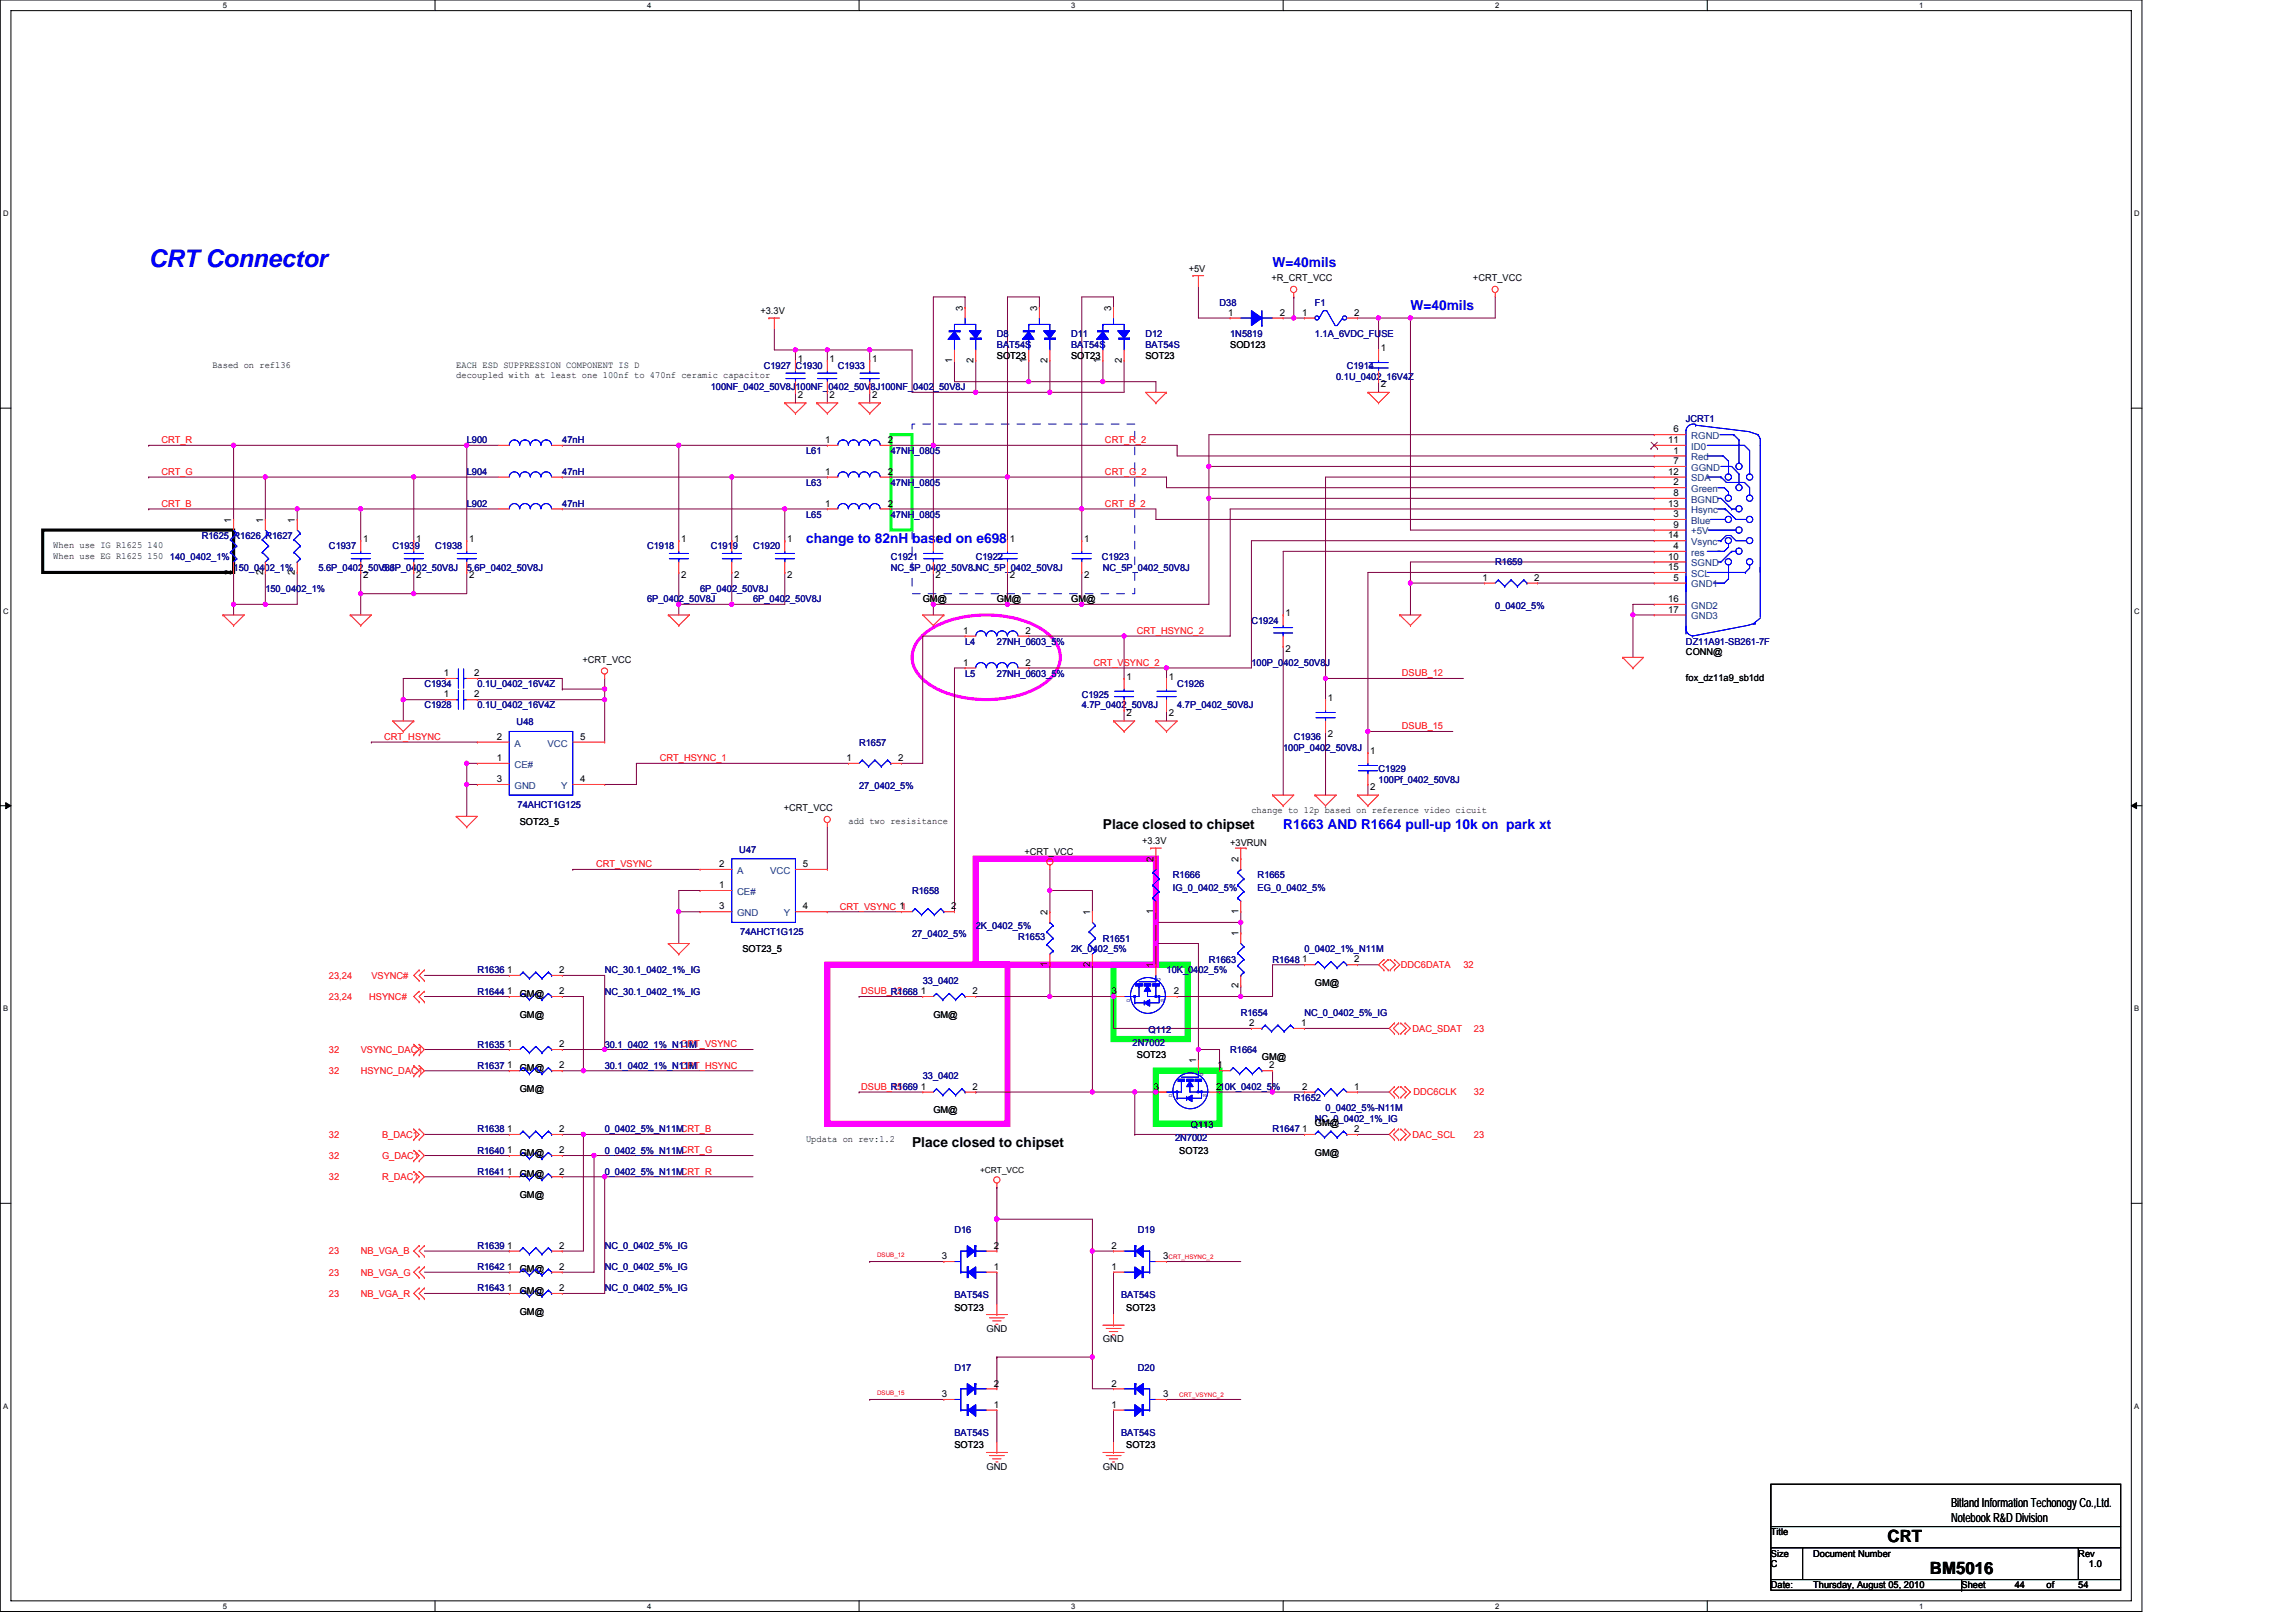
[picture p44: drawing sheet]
<svg xmlns="http://www.w3.org/2000/svg" width="297mm" height="210mm" viewBox="0 0 297 210" stroke-linecap="round" stroke-linejoin="round" font-family="sans-serif">
<defs><g id="words">
<text font-size="3.2" fill="#00f" x="19.2" y="34.5">CRT Connector</text>
<g font-size="2.2">
<text x="244.2" y="199.5">CRT</text>
<text x="249.7" y="203.6">BM5016</text>
</g>
<g font-size="1.8" fill="#00f">
<text x="164.6" y="34.6">W=40mils</text>
<text x="182.5" y="40.1">W=40mils</text>
<text x="104.3" y="70.2">change to 82nH based on e698</text>
<text x="166" y="107.3">R1663 AND R1664 pull-up 10k on park xt</text>
</g>
<g font-size="1.8">
<text x="142.7" y="107.3">Place closed to chipset</text>
<text x="118" y="148.4">Place closed to chipset</text>
</g>
<g font-size="1.6">
<text x="252.4" y="194.9">Bitland Information Techonogy Co.,Ltd.</text>
<text x="252.4" y="196.9">Notebook R&amp;D Division</text>
</g>
<g font-size="1.2">
<text x="153.8" y="35.1">+5V</text>
<text x="98.4" y="40.6">+3.3V</text>
<text x="124.6" y="40.2" transform="rotate(-90 124.6 40.2)">3</text>
<text x="134.2" y="40.2" transform="rotate(-90 134.2 40.2)">3</text>
<text x="143.8" y="40.2" transform="rotate(-90 143.8 40.2)">3</text>
<text x="158.9" y="40.9">1</text>
<text x="164.5" y="36.4">+R_CRT_VCC</text>
<text x="165.6" y="40.9">2</text>
<text x="168.5" y="40.9">1</text>
<text x="175.2" y="40.9">2</text>
<text x="190.6" y="36.4">+CRT_VCC</text>
<text x="27.5" y="47.6">Based on ref136</text>
<text x="59" y="47.6">EACH ESD SUPPRESSION COMPONENT IS D</text>
<text x="103.2" y="46.8">1</text>
<text x="107.3" y="46.8">1</text>
<text x="112.8" y="46.8">1</text>
<text x="123.2" y="46.9" transform="rotate(-90 123.2 46.9)">1</text>
<text x="125.9" y="46.9" transform="rotate(-90 125.9 46.9)">2</text>
<text x="129" y="46.4">SOT23</text>
<text x="132.8" y="46.9" transform="rotate(-90 132.8 46.9)">1</text>
<text x="135.5" y="46.9" transform="rotate(-90 135.5 46.9)">2</text>
<text x="138.6" y="46.4">SOT23</text>
<text x="142.4" y="46.9" transform="rotate(-90 142.4 46.9)">1</text>
<text x="145.1" y="46.9" transform="rotate(-90 145.1 46.9)">2</text>
<text x="148.2" y="46.4">SOT23</text>
<text x="159.1" y="45">SOD123</text>
<text x="178.6" y="45.4">1</text>
<text x="59" y="48.9">decoupled with at least one 100nf to 470nf ceramic capacitor</text>
<text x="103.2" y="51.5">2</text>
<text x="107.3" y="51.5">2</text>
<text x="112.8" y="51.5">2</text>
<text x="178.6" y="50.1">2</text>
<text x="106.8" y="57.3">1</text>
<text x="114.8" y="57.3">2</text>
<text x="215.8" y="57.3">11</text>
<text x="216.5" y="55.9">6</text>
<text x="216.5" y="58.7">1</text>
<text x="106.8" y="61.4">1</text>
<text x="106.8" y="65.6">1</text>
<text x="114.8" y="61.4">2</text>
<text x="114.8" y="65.6">2</text>
<text x="215.8" y="61.4">12</text>
<text x="215.8" y="65.6">13</text>
<text x="216.5" y="60">7</text>
<text x="216.5" y="62.8">2</text>
<text x="216.5" y="64.2">8</text>
<text x="6.9" y="70.9">When use IG R1625 140</text>
<text x="29.9" y="67.6" transform="rotate(-90 29.9 67.6)">1</text>
<text x="34" y="67.6" transform="rotate(-90 34 67.6)">1</text>
<text x="38.2" y="67.6" transform="rotate(-90 38.2 67.6)">1</text>
<text x="47" y="70.1">1</text>
<text x="53.8" y="70.1">1</text>
<text x="60.7" y="70.1">1</text>
<text x="88.1" y="70.1">1</text>
<text x="95" y="70.1">1</text>
<text x="101.8" y="70.1">1</text>
<text x="121" y="70.1">1</text>
<text x="130.6" y="70.1">1</text>
<text x="140.2" y="70.1">1</text>
<text x="215.8" y="69.7">14</text>
<text x="216.5" y="66.9">3</text>
<text x="216.5" y="68.3">9</text>
<text x="216.5" y="71">4</text>
<text x="6.9" y="72.3">When use EG R1625 150</text>
<text x="29.9" y="74.4" transform="rotate(-90 29.9 74.4)">2</text>
<text x="34" y="74.4" transform="rotate(-90 34 74.4)">2</text>
<text x="38.2" y="74.4" transform="rotate(-90 38.2 74.4)">2</text>
<text x="47" y="74.8">2</text>
<text x="53.8" y="74.8">2</text>
<text x="60.7" y="74.8">2</text>
<text x="88.1" y="74.8">2</text>
<text x="95" y="74.8">2</text>
<text x="101.8" y="74.8">2</text>
<text x="119.4" y="77.9">GM@</text>
<text x="121" y="74.8">2</text>
<text x="129" y="77.9">GM@</text>
<text x="130.6" y="74.8">2</text>
<text x="138.6" y="77.9">GM@</text>
<text x="140.2" y="74.8">2</text>
<text x="191.8" y="75.1">1</text>
<text x="198.5" y="75.1">2</text>
<text x="215.8" y="72.4">10</text>
<text x="215.8" y="73.8">15</text>
<text x="215.8" y="77.9">16</text>
<text x="216.5" y="75.1">5</text>
<text x="124.6" y="82">1</text>
<text x="132.7" y="82">2</text>
<text x="166.3" y="79.7">1</text>
<text x="215.8" y="79.3">17</text>
<text x="57.4" y="87.5">1</text>
<text x="61.3" y="87.5">2</text>
<text x="75.3" y="85.7">+CRT_VCC</text>
<text x="124.6" y="86.1">1</text>
<text x="132.7" y="86.1">2</text>
<text x="145.7" y="87.9">1</text>
<text x="151.2" y="87.9">1</text>
<text x="166.3" y="84.4">2</text>
<text x="218.1" y="84.8">CONN@</text>
<text x="218.1" y="88.1">fox_dz11a9_sb1dd</text>
<text x="57.4" y="90.2">1</text>
<text x="61.3" y="90.2">2</text>
<text x="64.3" y="95.7">2</text>
<text x="75.1" y="95.7">5</text>
<text x="145.7" y="92.6">2</text>
<text x="151.2" y="92.6">2</text>
<text x="171.8" y="90.7">1</text>
<text x="171.8" y="95.4">2</text>
<text x="64.3" y="98.5">1</text>
<text x="64.3" y="101.2">3</text>
<text x="75.1" y="101.2">4</text>
<text x="109.5" y="98.5">1</text>
<text x="116.2" y="98.5">2</text>
<text x="177.3" y="97.5">1</text>
<text x="67.2" y="106.7">SOT23_5</text>
<text x="101.4" y="105">+CRT_VCC</text>
<text x="109.8" y="106.6">add two resisitance</text>
<text x="161.9" y="105.2">change to 12p based on reference video cicuit</text>
<text x="177.3" y="102.2">2</text>
<text x="93" y="112.2">2</text>
<text x="103.9" y="112.2">5</text>
<text x="132.5" y="110.6">+CRT_VCC</text>
<text x="147.8" y="109.2">+3.3V</text>
<text x="149.2" y="111.5" transform="rotate(-90 149.2 111.5)">2</text>
<text x="159.1" y="109.5">+3VRUN</text>
<text x="160.2" y="111.5" transform="rotate(-90 160.2 111.5)">2</text>
<text x="93" y="114.9">1</text>
<text x="93" y="117.7">3</text>
<text x="103.9" y="117.7">4</text>
<text x="116.4" y="117.7">1</text>
<text x="123.1" y="117.7">2</text>
<text x="135.5" y="118.4" transform="rotate(-90 135.5 118.4)">2</text>
<text x="141" y="118.4" transform="rotate(-90 141 118.4)">1</text>
<text x="149.2" y="118.2" transform="rotate(-90 149.2 118.2)">1</text>
<text x="160.2" y="118.2" transform="rotate(-90 160.2 118.2)">1</text>
<text x="65.6" y="125.9">1</text>
<text x="72.3" y="125.9">2</text>
<text x="96.1" y="123.2">SOT23_5</text>
<text x="135.5" y="125.1" transform="rotate(-90 135.5 125.1)">1</text>
<text x="141" y="125.1" transform="rotate(-90 141 125.1)">2</text>
<text x="149.2" y="125.2" transform="rotate(-90 149.2 125.2)">1</text>
<text x="160.2" y="121.1" transform="rotate(-90 160.2 121.1)">1</text>
<text x="168.5" y="124.5">1</text>
<text x="175.2" y="124.5">2</text>
<text x="65.6" y="128.6">1</text>
<text x="67.2" y="131.7">GM@</text>
<text x="67.2" y="129">GM@</text>
<text x="72.3" y="128.6">2</text>
<text x="119.1" y="128.6">1</text>
<text x="120.8" y="131.7">GM@</text>
<text x="125.8" y="128.6">2</text>
<text x="143.8" y="128.6">3</text>
<text x="151.9" y="128.6">2</text>
<text x="160.2" y="127.8" transform="rotate(-90 160.2 127.8)">2</text>
<text x="170.1" y="127.6">GM@</text>
<text x="65.6" y="135.5">1</text>
<text x="72.3" y="135.5">2</text>
<text x="147.1" y="136.9">SOT23</text>
<text x="154.7" y="137.6" transform="rotate(-90 154.7 137.6)">1</text>
<text x="161.6" y="132.8">2</text>
<text x="163.3" y="137.2">GM@</text>
<text x="168.3" y="132.8">1</text>
<text x="65.6" y="138.2">1</text>
<text x="67.2" y="138.6">GM@</text>
<text x="67.2" y="141.3">GM@</text>
<text x="72.3" y="138.2">2</text>
<text x="119.1" y="141">1</text>
<text x="125.8" y="141">2</text>
<text x="149.3" y="141">3</text>
<text x="157.3" y="141">210K_0402_5%</text>
<text x="157.5" y="138.2">1</text>
<text x="164.2" y="138.2">2</text>
<text x="168.5" y="141">2</text>
<text x="175.2" y="141">1</text>
<text x="65.6" y="149.2">1</text>
<text x="65.6" y="146.5">1</text>
<text x="67.2" y="149.5">GM@</text>
<text x="72.3" y="149.2">2</text>
<text x="72.3" y="146.5">2</text>
<text x="104.3" y="147.7">Updata on rev:1.2</text>
<text x="120.8" y="144">GM@</text>
<text x="152.6" y="149.3">SOT23</text>
<text x="168.5" y="146.5">1</text>
<text x="170.1" y="145.7">GM@</text>
<text x="170.1" y="149.5">GM@</text>
<text x="175.2" y="146.5">2</text>
<text x="65.6" y="152">1</text>
<text x="67.2" y="155">GM@</text>
<text x="67.2" y="152.3">GM@</text>
<text x="72.3" y="152">2</text>
<text x="65.6" y="161.6">1</text>
<text x="72.3" y="161.6">2</text>
<text x="128.6" y="161.6">2</text>
<text x="143.8" y="161.6">2</text>
<text x="65.6" y="167">1</text>
<text x="65.6" y="164.3">1</text>
<text x="67.2" y="164.6">GM@</text>
<text x="67.2" y="167.4">GM@</text>
<text x="72.3" y="167">2</text>
<text x="72.3" y="164.3">2</text>
<text x="121.9" y="162.9">3</text>
<text x="128.6" y="164.3">1</text>
<text x="143.8" y="164.3">1</text>
<text x="150.5" y="162.9">3</text>
<text x="67.2" y="170.1">GM@</text>
<text x="123.5" y="169.6">SOT23</text>
<text x="127.6" y="172.3">GND</text>
<text x="142.7" y="173.7">GND</text>
<text x="145.7" y="169.6">SOT23</text>
<text x="128.6" y="179.4">2</text>
<text x="143.8" y="179.4">2</text>
<text x="121.9" y="180.8">3</text>
<text x="128.6" y="182.1">1</text>
<text x="143.8" y="182.1">1</text>
<text x="150.5" y="180.8">3</text>
<text x="123.5" y="187.4">SOT23</text>
<text x="127.6" y="190.1">GND</text>
<text x="142.7" y="190.1">GND</text>
<text x="145.7" y="187.4">SOT23</text>
<text x="229.1" y="198.6">Title</text>
<text x="229.1" y="201.4">Size</text>
<text x="229.1" y="202.8">C</text>
<text x="234.6" y="201.4">Document Number</text>
<text x="268.9" y="201.4">Rev</text>
<text x="270.3" y="202.8">1.0</text>
<text x="229.1" y="205.5">Date:</text>
<text x="234.6" y="205.5">Thursday, August 05, 2010</text>
<text x="253.8" y="205.5">Sheet</text>
<text x="260.6" y="205.5">44</text>
<text x="264.8" y="205.5">of</text>
<text x="268.9" y="205.5">54</text>
</g>
<g font-size="1.2" fill="#000080">
<text x="157.8" y="39.5">D38</text>
<text x="170.1" y="39.5">F1</text>
<text x="98.8" y="47.8">C1927 C1930</text>
<text x="108.4" y="47.8">C1933</text>
<text x="129" y="43.6">D8</text>
<text x="129" y="45">BAT54S</text>
<text x="138.6" y="43.6">D11</text>
<text x="138.6" y="45">BAT54S</text>
<text x="148.2" y="43.6">D12</text>
<text x="148.2" y="45">BAT54S</text>
<text x="159.1" y="43.6">1N5819</text>
<text x="170.1" y="43.6">1.1A_6VDC_FUSE</text>
<text x="174.2" y="47.8">C1914</text>
<text x="91.9" y="50.5">100NF_0402_50V8J100NF_0402_50V8J100NF_0402_50V8J</text>
<text x="172.9" y="49.1">0.1U_0402_16V4Z</text>
<text x="60.4" y="57.4">L900</text>
<text x="72.7" y="57.4">47nH</text>
<text x="104.3" y="58.7">L61</text>
<text x="115.2" y="58.7">47NH_0805</text>
<text x="218.1" y="54.6">JCRT1</text>
<text x="60.4" y="65.6">L902</text>
<text x="60.4" y="61.5">L904</text>
<text x="72.7" y="65.6">47nH</text>
<text x="72.7" y="61.5">47nH</text>
<text x="104.3" y="62.8">L63</text>
<text x="115.2" y="62.8">47NH_0805</text>
<text x="26.1" y="69.7">R1625 R1626 R1627</text>
<text x="42.6" y="71.1">C1937</text>
<text x="50.8" y="71.1">C1939</text>
<text x="56.3" y="71.1">C1938</text>
<text x="83.7" y="71.1">C1918</text>
<text x="91.9" y="71.1">C1919</text>
<text x="97.4" y="71.1">C1920</text>
<text x="104.3" y="67">L65</text>
<text x="115.2" y="67">47NH_0805</text>
<text x="22" y="72.5">140_0402_1%</text>
<text x="30.2" y="73.8">150_0402_1%</text>
<text x="34.3" y="76.6">150_0402_1%</text>
<text x="41.2" y="73.8">5.6P_0402_50V8J</text>
<text x="49.4" y="73.8">5.6P_0402_50V8J</text>
<text x="60.4" y="73.8">5.6P_0402_50V8J</text>
<text x="83.7" y="77.9">6P_0402_50V8J</text>
<text x="90.6" y="76.6">6P_0402_50V8J</text>
<text x="97.4" y="77.9">6P_0402_50V8J</text>
<text x="115.2" y="72.5">C1921</text>
<text x="115.2" y="73.8">NC_5P_0402_50V8JNC_5P_0402_50V8J</text>
<text x="126.2" y="72.5">C1922</text>
<text x="142.6" y="72.5">C1923</text>
<text x="142.7" y="73.8">NC_5P_0402_50V8J</text>
<text x="193.4" y="73.1">R1659</text>
<text x="124.9" y="83.4">L4</text>
<text x="129" y="83.4">27NH_0603_5%</text>
<text x="161.9" y="80.7">C1924</text>
<text x="193.4" y="78.8">0_0402_5%</text>
<text x="218.1" y="83.4">DZ11A91-SB261-7F</text>
<text x="54.9" y="88.9">C1934</text>
<text x="61.8" y="88.9">0.1U_0402_16V4Z</text>
<text x="124.9" y="87.5">L5</text>
<text x="129" y="87.5">27NH_0603_5%</text>
<text x="152.3" y="88.9">C1926</text>
<text x="161.9" y="86.2">100P_0402_50V8J</text>
<text x="54.9" y="91.7">C1928</text>
<text x="61.8" y="91.7">0.1U_0402_16V4Z</text>
<text x="66.8" y="93.9">U48</text>
<text x="140" y="90.3">C1925</text>
<text x="140" y="91.7">4.7P_0402_50V8J</text>
<text x="152.3" y="91.7">4.7P_0402_50V8J</text>
<text x="167.4" y="95.8">C1936</text>
<text x="111.1" y="96.5">R1657</text>
<text x="166" y="97.1">100P_0402_50V8J</text>
<text x="178.3" y="99.9">C1929</text>
<text x="178.3" y="101.3">100Pf_0402_50V8J</text>
<text x="67" y="104.5">74AHCT1G125</text>
<text x="111.1" y="102.1">27_0402_5%</text>
<text x="95.6" y="110.3">U47</text>
<text x="151.7" y="113.6">R1666</text>
<text x="162.7" y="113.6">R1665</text>
<text x="118" y="115.7">R1658</text>
<text x="151.7" y="115.3">IG_0_0402_5%</text>
<text x="162.7" y="115.3">EG_0_0402_5%</text>
<text x="61.8" y="125.9">R1636</text>
<text x="78.2" y="125.9">NC_30.1_0402_1%_IG</text>
<text x="95.8" y="121">74AHCT1G125</text>
<text x="118" y="121.3">27_0402_5%</text>
<text x="126.2" y="120.2">2K_0402_5%</text>
<text x="131.7" y="121.6">R1653</text>
<text x="138.6" y="123.2">2K_0402_5%</text>
<text x="142.7" y="121.8">R1651</text>
<text x="150.9" y="125.9">10K_0402_5%</text>
<text x="156.4" y="124.6">R1663</text>
<text x="164.6" y="124.6">R1648</text>
<text x="168.8" y="123.2">0_0402_1%_N11M</text>
<text x="61.8" y="128.7">R1644</text>
<text x="78.2" y="128.7">NC_30.1_0402_1%_IG</text>
<text x="115.2" y="128.7">R1668</text>
<text x="119.4" y="127.3">33_0402</text>
<text x="160.5" y="131.4">R1654</text>
<text x="168.8" y="131.4">NC_0_0402_5%_IG</text>
<text x="61.8" y="135.6">R1635</text>
<text x="78.2" y="135.6">30.1_0402_1%_N11M</text>
<text x="146.5" y="135.3">2N7002</text>
<text x="148.6" y="133.6">Q112</text>
<text x="159.1" y="136.2">R1664</text>
<text x="61.8" y="138.3">R1637</text>
<text x="78.2" y="138.3">30.1_0402_1%_N11M</text>
<text x="115.2" y="141">R1669</text>
<text x="119.4" y="139.7">33_0402</text>
<text x="167.4" y="142.4">R1652</text>
<text x="171.5" y="143.8">0_0402_5%-N11M</text>
<text x="61.8" y="149.3">R1640</text>
<text x="61.8" y="146.5">R1638</text>
<text x="78.2" y="149.3">0_0402_5%_N11MCRT_G</text>
<text x="78.2" y="146.5">0_0402_5%_N11MCRT_B</text>
<text x="152" y="147.6">2N7002</text>
<text x="154.1" y="146">Q113</text>
<text x="164.6" y="146.5">R1647</text>
<text x="170.1" y="145.1">NC_0_0402_1%_IG</text>
<text x="61.8" y="152">R1641</text>
<text x="78.2" y="152">0_0402_5%_N11MCRT_R</text>
<text x="61.8" y="161.6">R1639</text>
<text x="78.2" y="161.6">NC_0_0402_5%_IG</text>
<text x="123.5" y="159.6">D16</text>
<text x="147.2" y="159.6">D19</text>
<text x="61.8" y="167.1">R1643</text>
<text x="61.8" y="164.3">R1642</text>
<text x="78.2" y="167.1">NC_0_0402_5%_IG</text>
<text x="78.2" y="164.3">NC_0_0402_5%_IG</text>
<text x="123.5" y="167.9">BAT54S</text>
<text x="145" y="167.9">BAT54S</text>
<text x="123.5" y="177.4">D17</text>
<text x="147.2" y="177.4">D20</text>
<text x="123.5" y="185.7">BAT54S</text>
<text x="145" y="185.7">BAT54S</text>
</g>
<g font-size="1.2" fill="#f00">
<text x="20.9" y="57.3">CRT_R</text>
<text x="143" y="57.3">CRT_R_2</text>
<text x="20.9" y="61.4">CRT_G</text>
<text x="20.9" y="65.6">CRT_B</text>
<text x="143" y="61.4">CRT_G_2</text>
<text x="143" y="65.6">CRT_B_2</text>
<text x="147.1" y="82">CRT_HSYNC_2</text>
<text x="141.5" y="86.1">CRT_VSYNC_2</text>
<text x="181.4" y="87.5">DSUB_12</text>
<text x="49.7" y="95.7">CRT_HSYNC</text>
<text x="181.4" y="94.4">DSUB_15</text>
<text x="85.4" y="98.5">CRT_HSYNC_1</text>
<text x="77.1" y="112.2">CRT_VSYNC</text>
<text x="108.7" y="117.7">CRT_VSYNC_1</text>
<text x="181.2" y="125.3">DDC6DATA</text>
<text x="189.3" y="125.3">32</text>
<text x="42.6" y="126.6">23,24</text>
<text x="42.6" y="129.4">23,24</text>
<text x="47.8" y="129.4">HSYNC#</text>
<text x="48" y="126.6">VSYNC#</text>
<text x="111.4" y="128.7">DSUB_12</text>
<text x="42.6" y="136.2">32</text>
<text x="46.7" y="136.2">VSYNC_DAC1</text>
<text x="88.1" y="135.5">CRT_VSYNC</text>
<text x="182.7" y="133.5">DAC_SDAT</text>
<text x="190.7" y="133.5">23</text>
<text x="42.6" y="139">32</text>
<text x="46.7" y="139">HSYNC_DAC1</text>
<text x="88.1" y="138.3">CRT_HSYNC</text>
<text x="111.4" y="141">DSUB_15</text>
<text x="182.9" y="141.7">DDC6CLK</text>
<text x="190.7" y="141.7">32</text>
<text x="42.6" y="149.9">32</text>
<text x="42.6" y="147.2">32</text>
<text x="49.4" y="149.9">G_DAC1</text>
<text x="49.4" y="147.2">B_DAC1</text>
<text x="182.7" y="147.2">DAC_SCL</text>
<text x="190.7" y="147.2">23</text>
<text x="42.6" y="152.7">32</text>
<text x="49.4" y="152.7">R_DAC1</text>
<text x="42.6" y="167.8">23</text>
<text x="42.6" y="165">23</text>
<text x="42.6" y="162.3">23</text>
<text x="46.7" y="167.8">NB_VGA_R</text>
<text x="46.7" y="165">NB_VGA_G</text>
<text x="46.7" y="162.3">NB_VGA_B</text>
</g>
<g font-size="1.2" fill="#004080">
<text x="218.8" y="56.8">RGND</text>
<text x="218.8" y="58.2">ID0</text>
<text x="218.8" y="59.6">Red</text>
<text x="218.8" y="60.9">GGND</text>
<text x="218.8" y="62.3">SDA</text>
<text x="218.8" y="63.7">Green</text>
<text x="218.8" y="65">BGND</text>
<text x="218.8" y="66.4">Hsync</text>
<text x="218.8" y="67.8">Blue</text>
<text x="218.8" y="69.2">+5V</text>
<text x="218.8" y="70.5">Vsync</text>
<text x="218.8" y="71.9">res</text>
<text x="218.8" y="73.3">SGND</text>
<text x="218.8" y="74.6">SCL</text>
<text x="218.8" y="76">GND1</text>
<text x="218.8" y="78.8">GND2</text>
<text x="218.8" y="80.1">GND3</text>
<text x="66.6" y="99.3">CE#</text>
<text x="66.6" y="96.6">A</text>
<text x="70.8" y="96.6">VCC</text>
<text x="66.6" y="102.1">GND</text>
<text x="72.6" y="102.1">Y</text>
<text x="95.4" y="113.1">A</text>
<text x="99.6" y="113.1">VCC</text>
<text x="95.4" y="115.8">CE#</text>
<text x="95.4" y="118.5">GND</text>
<text x="101.4" y="118.5">Y</text>
</g>
<text font-size="1.1" x="126.8" y="151.7">+CRT_VCC</text>
<g font-size="1">
<text x="28.8" y="1">5</text>
<text x="83.7" y="1">4</text>
<text x="138.6" y="1">3</text>
<text x="193.4" y="1">2</text>
<text x="248.3" y="1">1</text>
<text x=".4" y="28">D</text>
<text x="276.1" y="28">D</text>
<text x=".4" y="79.4">C</text>
<text x="276.1" y="79.4">C</text>
<text x=".4" y="130.9">B</text>
<text x="276.1" y="130.9">B</text>
<text x=".4" y="182.3">A</text>
<text x="276.1" y="182.3">A</text>
<text x="28.8" y="208.2">5</text>
<text x="83.7" y="208.2">4</text>
<text x="138.6" y="208.2">3</text>
<text x="193.4" y="208.2">2</text>
<text x="248.3" y="208.2">1</text>
</g>
<g font-size=".8" fill="#f00">
<text x="113.5" y="162.7">DSUB_12</text>
<text x="151.2" y="162.9">CRT_HSYNC_2</text>
<text x="113.5" y="180.5">DSUB_15</text>
<text x="152.6" y="180.8">CRT_VSYNC_2</text>
</g>
<g font-size=".7" fill="#00f">
<text x="146.2" y="129.6" transform="rotate(-90 146.2 129.6)">D</text>
<text x="150.1" y="126.9" transform="rotate(-90 150.1 126.9)">G</text>
<text x="150.6" y="129.6" transform="rotate(-90 150.6 129.6)">S</text>
<text x="151.7" y="142" transform="rotate(-90 151.7 142)">D</text>
<text x="155.6" y="139.2" transform="rotate(-90 155.6 139.2)">G</text>
<text x="156" y="142" transform="rotate(-90 156 142)">S</text>
</g>
</g></defs>
<path d="M0 0h277.1v208.5h-277.1zM1.4 1.4h274.3v205.7h-274.3z" fill="none" stroke="#000" stroke-width=".13"/>
<g fill="#fff">
<path d="M28.8 .1h.6v1.1h-.6z"/>
<path d="M28.8 207.3h.6v1.1h-.6z"/>
</g>
<path d="M56.3 0v1.4M56.3 207.1v1.4" fill="none" stroke="#000" stroke-width=".13"/>
<g fill="#fff">
<path d="M83.7 .1h.6v1.1h-.6z"/>
<path d="M83.7 207.3h.6v1.1h-.6z"/>
</g>
<path d="M111.1 0v1.4M111.1 207.1v1.4" fill="none" stroke="#000" stroke-width=".13"/>
<g fill="#fff">
<path d="M138.6 .1h.5v1.1h-.5z"/>
<path d="M138.6 207.3h.5v1.1h-.5z"/>
</g>
<path d="M166 0v1.4M166 207.1v1.4" fill="none" stroke="#000" stroke-width=".13"/>
<g fill="#fff">
<path d="M193.4 .1h.6v1.1h-.6z"/>
<path d="M193.4 207.3h.6v1.1h-.6z"/>
</g>
<path d="M220.9 0v1.4M220.9 207.1v1.4" fill="none" stroke="#000" stroke-width=".13"/>
<g fill="#fff">
<path d="M248.3 .1h.6v1.1h-.6z"/>
<path d="M248.3 207.3h.6v1.1h-.6z"/>
<path d="M.4 27.1h.7v1.1h-.7z"/>
<path d="M276.1 27.1h.7v1.1h-.7z"/>
<path d="M.4 78.5h.7v1.1h-.7z"/>
<path d="M276.1 78.5h.7v1.1h-.7z"/>
</g>
<path d="M0 52.8h1.4M275.7 52.8h1.4" fill="none" stroke="#000" stroke-width=".13"/>
<g fill="#fff">
<path d="M.4 130h.7v1.1h-.7z"/>
<path d="M276.1 130h.7v1.1h-.7z"/>
</g>
<path d="M0 104.2h1.4M275.7 104.2h1.4" fill="none" stroke="#000" stroke-width=".13"/>
<path d="M.7 103.8l.7 .4-.7 .4zM275.7 104.2l.7-.4v.8z" fill="#000" stroke="#000" stroke-width=".13"/>
<g fill="#fff">
<path d="M.4 181.4h.7v1.1h-.7z"/>
<path d="M276.1 181.4h.7v1.1h-.7z"/>
</g>
<path d="M0 155.7h1.4M275.7 155.7h1.4M229.1 192h45.3v13.7h-45.3zM229.1 197.5h45.3M229.1 200.3h45.3M229.1 204.4h45.3M233.2 200.3v4.1M253.8 205.7h.1M253.8 204.4v1.3M268.9 200.3v4.1" fill="none" stroke="#000" stroke-width=".13"/>
<path d="M118 54.9h28.8v21.9h-28.8z" fill="none" stroke="#00f" stroke-width=".13" stroke-dasharray="1 1 1 1 1 1 1 1"/>
<path d="M119.5 82a13.2 13.2 0 0 1 9.5-2.4 11.7 11.7 0 0 1 6.6 2.4 3.6 3.6 0 0 1 0 6 13.2 13.2 0 0 1-9.4 2.4 11.7 11.7 0 0 1-6.7-2.4 3.7 3.7 0 0 1 0-6z" fill="none" stroke="#f0f" stroke-width=".4"/>
<path d="M115.2 56.2h2.8v12.4h-2.8z" fill="none" stroke="#00ff40" stroke-width=".4"/>
<path d="M5.5 68.6h24.7v5.5h-24.7z" fill="none" stroke="#000" stroke-width=".4"/>
<path d="M144.1 124.8h9.6v9.6h-9.6z" fill="none" stroke="#00ff40" stroke-width=".8"/>
<path d="M149.5 138.5h8.3v6.9h-8.3z" fill="none" stroke="#0f0" stroke-width=".8"/>
<path d="M126.2 111.1h23.3v13.7h-23.3zM107 124.8h23.3v20.6h-23.3z" fill="none" stroke="#f0f" stroke-width=".8"/>
<g fill="none" stroke="#800040" stroke-width=".13">
<path d="M124.9 39.8v-1.4h-4.1v19.2M134.5 39.8v-1.4h-4.2v23.3M144.1 39.8v-1.4h-4.1v27.4M155 37v4.1h4.1M167.4 38.4h.1M167.4 38.4v2.7M193.4 38.4v2.7h-10.9M19.2 57.6h.1M19.2 57.6h41.2M30.2 57.6v9.6M60.4 57.6h.1M64.5 57.6h-4.1v12.4"/>
<path d="M72.7 57.6h15.1M87.8 57.6v12.4M87.8 57.6h.1M87.8 57.6h19.2M100.2 42.5v2.8h2.7M102.9 45.3v1.3M102.9 50.8v1.3M102.9 45.3h4.1M107 45.3h.1M107 50.8v1.3M112.5 45.3h5.5v5.5h8.2v-4.2M112.5 45.3h-5.5v1.3"/>
<path d="M112.5 45.3h.1M112.5 50.8v1.3M112.5 45.3v1.3M115.2 57.6h5.6M120.8 57.6h31.5v1.4h61.7M120.8 57.6h.1M120.8 57.6v12.4M123.5 46.6v2.8h9.6M126.2 50.8h.1M133.1 46.6v2.8M133.1 49.4h.1M133.1 49.4h9.6"/>
<path d="M135.8 50.8h.1M135.8 46.6v4.2M142.7 49.4h6.8v1.4M142.7 46.6v2.8M145.4 46.6v4.2h-19.2M166 41.1h1.4M167.4 41.1h1.4M175.6 41.1h2.7M178.3 49.4v1.4M178.3 41.1v4.2M178.3 41.1h.1M178.3 41.1h4.2"/>
<path d="M182.5 41.1v27.5h31.5M182.5 41.1h.1M214 56.2h-57.6v4.1M19.2 61.7h.1M19.2 65.8h.1M19.2 61.7h15.1M19.2 65.8h19.3M30.2 78.2v1.4M30.2 74.1v4.1M30.2 78.2h.1M34.3 74.1v4.1M34.3 61.7v5.5"/>
<path d="M34.3 78.2h.1M34.3 61.7h19.2v8.3M38.5 74.1v4.1h-8.3M38.5 65.8v1.4M38.5 65.8h8.2M46.7 65.8h17.8M46.7 65.8h.1M46.7 76.8h.1M46.7 74.1v2.7M46.7 65.8v4.2M46.7 76.8v2.8M53.5 61.7h.1"/>
<path d="M53.5 74.1v2.7h-6.8M53.5 61.7h11M60.4 74.1v2.7h-6.9M72.7 61.7h22M72.7 65.8h28.8M87.8 78.2v1.4M87.8 78.2h.1M87.8 74.1v4.1M94.7 61.7v8.3M94.7 74.1v4.1M94.7 61.7h.1M94.7 78.2h.1"/>
<path d="M94.7 61.7h12.3M101.5 65.8h.1M101.5 74.1v4.1h-13.7M101.5 65.8v4.2M101.5 65.8h5.5M115.2 61.7h15.1M115.2 65.8h24.8M120.8 78.2h.1M120.8 74.1v4.1M120.8 78.2v1.4M130.3 61.7h.1M130.3 61.7h20.6v1.4h63.1"/>
<path d="M130.3 78.2h.1M130.3 74.1v4.1M130.3 61.7v8.3M140 65.8h9.5v1.4h64.5M140 74.1v4.1M140 78.2h.1M140 65.8h.1M140 65.8v4.2M156.4 60.3h57.6M156.4 64.5h.1M156.4 60.3h.1M156.4 64.5v13.7h-35.6"/>
<path d="M156.4 64.5h57.6M156.4 60.3v4.2M182.5 75.4h.1M182.5 75.4v4.2M198.9 75.4h15.1M211.3 79.6h.1M211.3 79.6v5.4M211.3 79.6h2.7M214 61.7h-42.5v26.1M214 74.1h-37v20.5M214 70h-52.1v16.4h-28.8M214 65.8h-54.9v16.5h-13.7"/>
<path d="M214 71.3h-48v8.3M214 72.7h-31.5v2.7h9.6M214 78.2h-2.7v1.4M48 96h.1M48 96h13.8M52.2 90.5v2.8M52.2 90.5h.1M52.2 90.5h5.5M57.7 87.8h-5.5v2.7M60.4 98.8h1.4M60.4 98.8h.1M60.4 98.8v6.8"/>
<path d="M61.8 87.8h10.9v1.4M61.8 90.5h16.4M72.7 89.2h.1M72.7 89.2h5.5M78.2 90.5h.1M78.2 89.2v1.3M78.2 87.8v1.4M78.2 90.5v5.5M82.3 98.8h.1M82.3 98.8v2.7h-4.1M82.3 98.8h27.5M124.9 82.3h-5.5v16.5h-2.8"/>
<path d="M124.9 86.4h-1.4v31.6M133.1 82.3h12.3v5.5M133.1 86.4h.1M145.4 82.3h.1M145.4 91.9v1.4M150.9 86.4h.1M150.9 86.4v1.4M150.9 91.9v1.4M166 83.7v19.2M171.5 87.8h.1M171.5 94.6v8.3M171.5 87.8h17.8"/>
<path d="M171.5 87.8v2.7M177 94.6h.1M177 94.6h11M177 94.6v2.8M60.4 101.5h1.4M60.4 101.5h.1M74.1 112.5h.1M74.1 112.5h16.5M87.8 118h.1M87.8 118v4.1M90.6 115.2h-2.8v2.8h2.8M107 118h.1"/>
<path d="M107 107v5.5M107 118h9.6M135.8 115.2h.1M135.8 115.2v2.8M135.8 115.2h5.5v2.8M135.8 112.5v2.7M149.5 119.3v2.8M149.5 118v1.3M149.5 119.3h11M160.5 119.3h.1M160.5 119.3v1.4M160.5 118v1.3"/>
<path d="M177 101.5v1.4M54.9 138.5h11M54.9 135.8h11M54.9 128.9h11M54.9 126.2h11M72.7 128.9h2.8v9.6M72.7 138.5h2.8M72.7 126.2h5.5v9.6M72.7 135.8h5.5M75.5 138.5h.1M75.5 138.5h21.9M78.2 135.8h.1"/>
<path d="M78.2 135.8h19.2M111.1 128.9h.1M111.1 128.9h8.3M126.2 128.9h9.6M135.8 124.8v4.1M135.8 128.9h8.3v4.2h17.8M135.8 128.9h.1M141.3 124.8v16.5M144.1 128.9h.1M144.1 128.9h2.7M149.5 122.1h.1M149.5 122.1h5.5v13.7h2.8v2.7"/>
<path d="M149.5 122.1v2.7M155 135.8h.1M155 135.8v1.4M160.5 128.9h.1M160.5 127.6v1.3h-8.2M164.6 138.5v2.8M168.8 124.8h-4.2v4.1h-4.1M168.8 133.1h10.9M175.6 124.8h2.7M54.9 149.5h11M54.9 146.8h11M54.9 152.3h11"/>
<path d="M72.7 152.3h5.5v15h-5.5M72.7 146.8h2.8v15.1h-2.8M72.7 149.5h4.2M75.5 146.8h.1M75.5 146.8h21.9M76.9 149.5h.1M76.9 149.5v15.1h-4.2M76.9 149.5h20.5M78.2 152.3h.1M78.2 152.3h19.2M111.1 141.3h.1M111.1 141.3h8.3"/>
<path d="M126.2 141.3h.1M126.2 141.3h15.1M129 157.7h.1M129 153.6h.1M129 157.7h12.3v4.2h2.8M129 153.6v8.3M141.3 141.3h5.5M146.8 146.8h22M146.8 146.8h.1M146.8 141.3h2.7M146.8 141.3v5.5M149.5 141.3h.1"/>
<path d="M149.5 141.3h2.8M157.8 141.3h.1M157.8 141.3h6.8M164.6 141.3h4.2M175.6 146.8h4.1M175.6 141.3h4.1M54.9 167.3h11M54.9 161.9h11M54.9 164.6h11M112.5 163.2h.1M112.5 163.2h9.6M129 175.6v4.1"/>
<path d="M129 175.6h.1M129 164.6v4.1M129 175.6h12.3M141.3 161.9h.1M141.3 175.6v4.1h2.8M141.3 161.9v13.7M144.1 164.6v5.5M150.9 163.2h.1M150.9 163.2h9.6M112.5 181.1h.1M112.5 181.1h9.6M129 182.4v4.1"/>
<path d="M144.1 182.4v4.1M150.9 181.1h.1M150.9 181.1h9.6"/>
</g>
<g fill="#f0f" stroke="#f0f" stroke-width=".13">
<circle cx="78.2" cy="152.2" r=".27"/>
<circle cx="34.3" cy="61.7" r=".27"/>
<circle cx="78.2" cy="135.8" r=".27"/>
<circle cx="75.5" cy="146.8" r=".27"/>
<circle cx="87.8" cy="78.2" r=".27"/>
<circle cx="101.5" cy="65.8" r=".27"/>
<circle cx="94.7" cy="61.7" r=".27"/>
<circle cx="87.8" cy="57.6" r=".27"/>
<circle cx="94.7" cy="78.2" r=".27"/>
<circle cx="75.5" cy="138.5" r=".27"/>
<circle cx="87.8" cy="117.9" r=".27"/>
<circle cx="38.4" cy="65.8" r=".27"/>
<circle cx="52.2" cy="90.5" r=".27"/>
<circle cx="130.3" cy="61.7" r=".27"/>
<circle cx="135.8" cy="50.7" r=".27"/>
<circle cx="177" cy="94.6" r=".27"/>
<circle cx="156.4" cy="64.5" r=".27"/>
<circle cx="150.9" cy="86.4" r=".27"/>
<circle cx="167.4" cy="41.1" r=".27"/>
<circle cx="126.2" cy="50.7" r=".27"/>
<circle cx="130.3" cy="78.2" r=".27"/>
<circle cx="145.4" cy="82.3" r=".27"/>
<circle cx="34.3" cy="78.2" r=".27"/>
<circle cx="171.5" cy="87.8" r=".27"/>
<circle cx="182.5" cy="41.1" r=".27"/>
<circle cx="156.4" cy="60.3" r=".27"/>
<circle cx="178.3" cy="41.1" r=".27"/>
<circle cx="120.7" cy="78.2" r=".27"/>
<circle cx="182.5" cy="75.4" r=".27"/>
<circle cx="139.9" cy="78.2" r=".27"/>
<circle cx="142.7" cy="49.4" r=".27"/>
<circle cx="133.1" cy="49.4" r=".27"/>
<circle cx="78.2" cy="90.5" r=".27"/>
<circle cx="120.7" cy="57.6" r=".27"/>
<circle cx="139.9" cy="65.8" r=".27"/>
<circle cx="30.2" cy="78.2" r=".27"/>
<circle cx="211.2" cy="79.6" r=".27"/>
<circle cx="78.2" cy="89.1" r=".27"/>
<circle cx="60.4" cy="101.5" r=".27"/>
<circle cx="155" cy="135.8" r=".27"/>
<circle cx="149.5" cy="122.1" r=".27"/>
<circle cx="135.8" cy="115.2" r=".27"/>
<circle cx="149.5" cy="141.3" r=".27"/>
<circle cx="144" cy="128.9" r=".27"/>
<circle cx="141.3" cy="141.3" r=".27"/>
<circle cx="160.5" cy="128.9" r=".27"/>
<circle cx="76.8" cy="149.5" r=".27"/>
<circle cx="141.3" cy="175.6" r=".27"/>
<circle cx="129" cy="157.7" r=".27"/>
<circle cx="141.3" cy="161.8" r=".27"/>
<circle cx="164.6" cy="141.3" r=".27"/>
<circle cx="60.4" cy="98.8" r=".27"/>
<circle cx="149.5" cy="119.3" r=".27"/>
<circle cx="146.8" cy="141.3" r=".27"/>
<circle cx="135.8" cy="128.9" r=".27"/>
<circle cx="30.2" cy="57.6" r=".27"/>
<circle cx="60.4" cy="57.6" r=".27"/>
<circle cx="53.5" cy="61.7" r=".27"/>
<circle cx="102.9" cy="45.3" r=".27"/>
<circle cx="107" cy="45.3" r=".27"/>
<circle cx="112.5" cy="45.3" r=".27"/>
<circle cx="46.7" cy="65.8" r=".27"/>
<circle cx="46.7" cy="76.8" r=".27"/>
<circle cx="53.5" cy="76.8" r=".27"/>
<circle cx="160.5" cy="119.3" r=".27"/>
</g>
<g fill="none" stroke="#f00" stroke-width=".13">
<path d="M134.5 39.8h.1M134.5 39.8v1.3M154.3 35.7h.1M154.3 35.7h1.4M155 35.7v1.3M167.4 37.9v.5M193.4 37.9v.5M64.5 57.6h1.4M71.4 57.6h1.3M72.7 57.6h.1M99.5 41.1h.1M99.5 41.1h1.4"/>
<path d="M100.2 41.1v1.4M101.5 52.1h2.8l-1.4 1.4M101.5 52.1h.1M101.5 52.1l1.4 1.4M102.9 53.5h.1M105.7 52.1h2.7l-1.4 1.4M105.7 52.1h.1M105.7 52.1l1.3 1.4M107 53.5h.1M107 46.6h.1M107 50.8h.1M107 57.6h.1"/>
<path d="M107 46.6v1.4M107 49.4v1.4M107 57.6h1.4M111.1 52.1h2.8l-1.4 1.4M111.1 52.1h.1M111.1 52.1l1.4 1.4M112.5 53.5h.1M112.5 46.6h.1M112.5 50.8h.1M112.5 46.6v1.4M112.5 49.4v1.4M113.9 57.6h1.3"/>
<path d="M115.2 57.6h.1M133.1 46.6h.1M133.1 45.3v1.3M135.8 46.6h.1M135.8 45.3v1.3M149.5 52.1h.1M150.9 50.8h-2.7l1.3 1.3M150.9 50.8h.1M150.9 50.8l-1.4 1.3M159.1 41.1h.1M159.1 41.1h1.4M164.6 41.1h1.4"/>
<path d="M166 41.1h.1M168.8 41.1h.1M168.8 41.1h1.3M174.2 41.1h1.4M175.6 41.1h.1M177 50.8h2.7l-1.4 1.3M177 50.8h.1M177 50.8l1.3 1.3M178.3 52.1h.1M178.3 45.3h.1M178.3 49.4h.1M178.3 45.3v1.3"/>
<path d="M178.3 48v1.4M28.8 79.6h2.8l-1.4 1.3M28.8 79.6h.1M28.8 79.6l1.4 1.3M30.2 67.2h.1M30.2 74.1h.1M30.2 67.2v1.4M30.2 72.7v1.4M38.5 67.2h.1M38.5 74.1h.1M38.5 67.2v1.4M38.5 72.7v1.4"/>
<path d="M45.3 79.6h2.7l-1.3 1.3M45.3 79.6h.1M45.3 79.6l1.4 1.3M46.7 70h.1M46.7 74.1h.1M46.7 70v1.3M46.7 72.7v1.4M86.5 79.6h2.7l-1.4 1.3M86.5 79.6h.1M86.5 79.6l1.3 1.3M87.8 70h.1M87.8 74.1h.1"/>
<path d="M87.8 70v1.3M87.8 72.7v1.4M94.7 70h.1M94.7 74.1h.1M94.7 70v1.3M94.7 72.7v1.4M101.5 70h.1M101.5 74.1h.1M101.5 70v1.3M101.5 72.7v1.4M107 61.7h.1M107 65.8h.1"/>
<path d="M107 61.7h1.4M107 65.8h1.4M113.9 61.7h1.3M113.9 65.8h1.3M115.2 61.7h.1M115.2 65.8h.1M120.8 70h.1M120.8 74.1h.1M120.8 70v1.3M120.8 72.7v1.4M122.1 79.6h-2.7l1.4 1.3M122.1 79.6h.1"/>
<path d="M122.1 79.6l-1.3 1.3M130.3 70h.1M130.3 74.1h.1M130.3 70v1.3M130.3 72.7v1.4M140 70h.1M140 74.1h.1M140 70v1.3M140 72.7v1.4M181.1 79.6h2.7l-1.3 1.3M181.1 79.6h.1M181.1 79.6l1.4 1.3"/>
<path d="M192.1 75.4h.1M192.1 75.4h1.3M197.5 75.4h1.4M198.9 75.4h.1M30.2 80.9h.1M46.7 80.9h.1M52.2 94.6h.1M53.5 93.3h-2.7l1.4 1.3M53.5 93.3h.1M53.5 93.3l-1.3 1.3M57.7 90.5h.1M57.7 87.8h.1"/>
<path d="M57.7 90.5h1.3M57.7 87.8h1.3M60.4 90.5h1.4M60.4 87.8h1.4M61.8 90.5h.1M61.8 87.8h.1M61.8 98.8h.1M61.8 96h.1M61.8 98.8h4.1M61.8 96h4.1M74.1 96h4.1M78.2 87.2v.6"/>
<path d="M78.2 96h.1M87.8 80.9h.1M109.8 98.8h.1M109.8 98.8h1.3M115.2 98.8h1.4M116.6 98.8h.1M120.8 80.9h.1M124.9 82.3h.1M124.9 82.3h1.3M131.7 82.3h1.4M133.1 82.3h.1M144.1 93.3h2.7l-1.4 1.3"/>
<path d="M144.1 93.3h.1M144.1 93.3l1.3 1.3M145.4 94.6h.1M145.4 87.8h.1M145.4 91.9h.1M145.4 87.8v1.4M145.4 90.5v1.4M149.5 93.3h2.8l-1.4 1.3M149.5 93.3h.1M149.5 93.3l1.4 1.3M150.9 94.6h.1M182.5 80.9h.1"/>
<path d="M209.9 85h2.7l-1.3 1.4M209.9 85h.1M209.9 85l1.4 1.4M211.3 86.4h.1M59 105.6h2.8l-1.4 1.4M59 105.6h.1M59 105.6l1.4 1.4M60.4 107h.1M61.8 101.5h.1M61.8 101.5h4.1M74.1 101.5h4.1M78.2 101.5h.1"/>
<path d="M107 106.4v.6M116.6 118h.1M116.6 118h1.4M122.1 118h1.4M123.5 118h.1M135.8 111.9v.6M135.8 118h.1M135.8 118v1.3M141.3 118h.1M141.3 118v1.3M148.9 109.7h.1M148.9 109.7h1.3"/>
<path d="M149.5 109.7v1.4M159.8 109.7h1.4M160.5 109.7v1.4M160.5 118h.1M160.5 111.1h.1M160.5 111.1v1.4M160.5 116.6v1.4M161.2 109.7h.1M164.6 102.9h2.8l-1.4 1.3M164.6 102.9h.1M164.6 102.9l1.4 1.3M166 104.2h.1"/>
<path d="M170.1 102.9h2.8l-1.4 1.3M170.1 102.9h.1M170.1 102.9l1.4 1.3M171.5 104.2h.1M175.6 102.9h2.7l-1.3 1.3M175.6 102.9h.1M175.6 102.9l1.4 1.3M177 104.2h.1M53.5 137.9h.1M53.5 139.2h.1M53.5 135.1h.1M53.5 136.5h.1"/>
<path d="M53.5 137.9l.7 .6-.7 .7M53.5 135.1l.7 .7-.7 .7M54.2 139.2h.1M54.2 137.9h.1M54.2 136.5h.1M54.2 135.1h.1M54.2 128.2h.1M54.2 129.6h.1M54.2 125.5h.1M54.2 126.9h.1M54.2 137.9l.7 .6-.7 .7M54.2 135.1l.7 .7-.7 .7"/>
<path d="M54.2 128.2l-.7 .7 .7 .7M54.2 125.5l-.7 .7 .7 .7M54.9 128.2h.1M54.9 129.6h.1M54.9 125.5h.1M54.9 126.9h.1M54.9 128.2l-.7 .7 .7 .7M54.9 125.5l-.7 .7 .7 .7M65.9 128.9h.1M65.9 135.8h.1M65.9 128.9h1.3M65.9 135.8h1.3"/>
<path d="M71.4 128.9h1.3M71.4 135.8h1.3M72.7 128.9h.1M72.7 135.8h.1M86.5 122.1h2.7l-1.4 1.3M86.5 122.1h.1M86.5 122.1l1.3 1.3M87.8 123.4h.1M135.8 124.8h.1M135.8 123.4v1.4M141.3 124.8h.1M141.3 123.4v1.4"/>
<path d="M157.8 138.5h.1M157.8 138.5h1.3M161.9 133.1h.1M161.9 133.1h1.4M163.3 138.5h1.3M164.6 138.5h.1M167.4 133.1h1.4M168.8 124.8h.1M168.8 133.1h.1M168.8 124.8h1.3M174.2 124.8h1.4M175.6 124.8h.1"/>
<path d="M179 124.1h.1M179 125.5h.1M179 124.1l-.7 .7 .7 .7M179.6 125.5h.1M179.6 124.1h.1M179.6 124.1l-.7 .7 .7 .7M179.8 125.5h.1M179.8 124.1h.1M179.8 124.1l.7 .7-.7 .7M180.4 124.1h.1M180.4 125.5h.1M180.4 132.4h.1"/>
<path d="M180.4 133.7h.1M180.4 124.1l.7 .7-.7 .7M180.4 132.4l-.7 .7 .7 .6M181 133.7h.1M181 132.4h.1M181 132.4l-.7 .7 .7 .6M181.2 133.7h.1M181.2 132.4h.1M181.2 132.4l.7 .7-.7 .6M181.8 132.4h.1M181.8 133.7h.1M181.8 132.4l.7 .7-.7 .6"/>
<path d="M53.5 151.6h.1M53.5 152.9h.1M53.5 148.8h.1M53.5 150.2h.1M53.5 146.1h.1M53.5 147.4h.1M53.5 151.6l.7 .7-.7 .6M53.5 148.8l.7 .7-.7 .7M53.5 146.1l.7 .7-.7 .6M54.2 152.9h.1M54.2 151.6h.1M54.2 150.2h.1"/>
<path d="M54.2 148.8h.1M54.2 147.4h.1M54.2 146.1h.1M54.2 146.1l.7 .7-.7 .6M54.2 151.6l.7 .7-.7 .6M54.2 148.8l.7 .7-.7 .7M65.9 152.3h.1M65.9 152.3h1.3M71.4 152.3h1.3M72.7 152.3h.1M129 153.1v.5M168.8 146.8h.1"/>
<path d="M168.8 141.3h.1M168.8 146.8h1.3M168.8 141.3h1.3M174.2 146.8h1.4M174.2 141.3h1.4M175.6 146.8h.1M175.6 141.3h.1M180.4 140.6h.1M180.4 142h.1M180.4 146.1h.1M180.4 147.4h.1M180.4 140.6l-.7 .7 .7 .7"/>
<path d="M180.4 146.1l-.7 .7 .7 .6M181 142h.1M181 140.6h.1M181 147.4h.1M181 146.1h.1M181 140.6l-.7 .7 .7 .7M181 146.1l-.7 .7 .7 .6M181.2 142h.1M181.2 140.6h.1M181.2 147.4h.1M181.2 146.1h.1M181.2 140.6l.7 .7-.7 .7"/>
<path d="M181.2 146.1l.7 .7-.7 .6M181.8 140.6h.1M181.8 142h.1M181.8 146.1h.1M181.8 147.4h.1M181.8 140.6l.7 .7-.7 .7M181.8 146.1l.7 .7-.7 .6M54.2 166.6h.1M54.2 168h.1M54.2 163.9h.1M54.2 165.3h.1M54.2 161.2h.1"/>
<path d="M54.2 162.5h.1M54.2 166.6l-.7 .7 .7 .7M54.2 163.9l-.7 .7 .7 .7M54.2 161.2l-.7 .7 .7 .6M54.9 166.6h.1M54.9 168h.1M54.9 163.9h.1M54.9 165.3h.1M54.9 161.2h.1M54.9 162.5h.1M54.9 166.6l-.7 .7 .7 .7M54.9 163.9l-.7 .7 .7 .7"/>
<path d="M54.9 161.2l-.7 .7 .7 .6M65.9 167.3h.1M65.9 167.3h1.3M71.4 167.3h1.3M72.7 167.3h.1M122.1 163.2h.1M122.1 163.2h1.4M127.6 170.1h2.7M127.6 164.6h1.4M127.6 161.9h1.4M127.6 179.7h1.4M128 170.5h1.9"/>
<path d="M128.4 170.9h1.1M128.8 171.3h.3M129 170.1h.1M129 164.6h.1M129 161.9h.1M129 179.7h.1M129 168.7v1.4M142.7 171.4h2.7M143.1 171.9h1.9M143.5 172.3h1.1M143.9 172.7h.3M144.1 171.4h.1"/>
<path d="M144.1 164.6h.1M144.1 161.9h.1M144.1 179.7h.1M144.1 170.1v1.3M144.1 164.6h1.3M144.1 161.9h1.3M144.1 179.7h1.3M149.5 163.2h1.4M150.9 163.2h.1M122.1 181.1h.1M122.1 181.1h1.4M127.6 187.9h2.7"/>
<path d="M127.6 182.4h1.4M128 188.3h1.9M128.4 188.7h1.1M128.8 189.1h.3M129 187.9h.1M129 182.4h.1M129 186.5v1.4M142.7 187.9h2.7M143.1 188.3h1.9M143.5 188.7h1.1M143.9 189.1h.3M144.1 187.9h.1"/>
<path d="M144.1 182.4h.1M144.1 186.5v1.4M144.1 182.4h1.3M149.5 181.1h1.4M150.9 181.1h.1"/>
<circle cx="167.4" cy="37.4" r=".4"/>
<circle cx="193.4" cy="37.4" r=".4"/>
<circle cx="78.2" cy="86.8" r=".4"/>
<circle cx="107" cy="106" r=".4"/>
<circle cx="135.8" cy="111.5" r=".4"/>
<circle cx="129" cy="152.7" r=".4"/>
</g>
<g fill="none" stroke="#00f" stroke-width=".13">
<path d="M65.9 57.6a.67 .67 0 0 1 .7-.7 .67 .67 0 0 1 .6 .7M67.2 57.6a.68 .68 0 0 1 .7-.7 .68 .68 0 0 1 .7 .7M68.6 57.6a.68 .68 0 0 1 .7-.7 .68 .68 0 0 1 .7 .7M70 57.6a.68 .68 0 0 1 .7-.7 .68 .68 0 0 1 .6 .7M105.8 49h2.5M105.8 48.3h2.5M107 48v.3M107 49h.1M107 49v.4M108.4 57.6a.68 .68 0 0 1 .7-.7 .68 .68 0 0 1 .6 .7M109.8 57.6a.68 .68 0 0 1 .6-.7 .68 .68 0 0 1 .7 .7 .69 .69 0 0 1 .7-.7 .69 .69 0 0 1 .7 .7M111.3 49h2.4"/>
<path d="M111.3 48.3h2.4M112.5 57.6a.68 .68 0 0 1 .7-.7 .68 .68 0 0 1 .7 .7M112.5 48v.3M112.5 49h.1M112.5 49v.4M133.1 43.9v1.4M133.1 42h2.7v.9M133.1 42h.1M133.1 42v.9M134.5 41.1v.7M135.8 43.9v1.4M160.5 41.1h1.4"/>
<path d="M163.3 41.1h1.3M163.3 42.1h.1M163.3 40.2v1.9M170.7 41.1l.5-.9h.4l1.1 1.9h.3l.7-1M173.7 41.1h.1M177.1 47.6h2.5M177.1 46.9h2.5M178.3 46.6v.3M178.3 47.6h.1M178.3 47.6v.4M29.8 69.8h.1M29.8 71.5h.1"/>
<path d="M29.8 69.8l.8 .8M29.8 71.5l.8 .8M30.2 72.7h.1M30.2 68.6l.4 .4M30.6 69h.1M30.6 70.6h.1M30.6 72.3h.1M30.6 69l-.8 .8M30.6 70.6l-.8 .9M30.6 72.3l-.4 .4M38 69.8h.1M38 71.5h.1"/>
<path d="M38 69.8l.9 .8M38 71.5l.9 .8M38.5 72.7h.1M38.5 68.6l.4 .4M38.9 69h.1M38.9 70.6h.1M38.9 72.3h.1M38.9 69l-.9 .8M38.9 70.6l-.9 .9M38.9 72.3l-.4 .4M45.4 72.3h2.5M45.4 71.6h2.5"/>
<path d="M46.7 71.3v.3M46.7 72.3h.1M46.7 72.3v.4M86.6 72.3h2.5M86.6 71.6h2.5M87.8 71.3v.3M87.8 72.3h.1M87.8 72.3v.4M93.4 72.3h2.5M93.4 71.6h2.5M94.7 71.3v.3M94.7 72.3h.1"/>
<path d="M94.7 72.3v.4M100.3 72.3h2.5M100.3 71.6h2.5M101.5 71.3v.3M101.5 72.3h.1M101.5 72.3v.4M108.4 61.7a.68 .68 0 0 1 .7-.7 .68 .68 0 0 1 .6 .7M108.4 65.8a.68 .68 0 0 1 .7-.6 .68 .68 0 0 1 .6 .6M109.8 61.7a.68 .68 0 0 1 .6-.7 .68 .68 0 0 1 .7 .7 .69 .69 0 0 1 .7-.7 .69 .69 0 0 1 .7 .7M109.8 65.8a.68 .68 0 0 1 .6-.6 .68 .68 0 0 1 .7 .6 .69 .69 0 0 1 .7-.6 .69 .69 0 0 1 .7 .6M112.5 61.7a.68 .68 0 0 1 .7-.7 .68 .68 0 0 1 .7 .7M112.5 65.8a.68 .68 0 0 1 .7-.6 .68 .68 0 0 1 .7 .6"/>
<path d="M119.5 72.3h2.5M119.5 71.6h2.5M120.8 71.3v.3M120.8 72.3h.1M120.8 72.3v.4M129.1 72.3h2.5M129.1 71.6h2.5M130.3 71.3v.3M130.3 72.3h.1M130.3 72.3v.4M138.7 72.3h2.5M138.7 71.6h2.5"/>
<path d="M140 71.3v.3M140 72.3h.1M140 72.3v.4M193.8 75h.1M193.8 75l-.4 .4M193.8 75l.9 .9M194.7 75.9h.1M195.5 75h.1M195.5 75l-.8 .9M195.5 75l.8 .9M196.3 75.9h.1M197.1 75h.1"/>
<path d="M197.1 75l-.8 .9M197.1 75l.4 .4M197.5 75.4h.1M59 90.5h.3M59 87.8h.3M59.3 89.3v2.5M59.3 86.6v2.4M60 89.3v2.5M60 90.5h.1M60 86.6v2.4M60 87.8h.1M60 90.5h.4"/>
<path d="M60 87.8h.4M65.9 94.6h8.2v8.3h-8.2zM111.5 98.3h.1M111.5 98.3l-.4 .5M111.5 98.3l.9 .9M112.4 99.2h.1M113.2 98.3h.1M113.2 98.3l-.8 .9M113.2 98.3l.8 .9M114 99.2h.1M114.8 98.3h.1M114.8 98.3l-.8 .9"/>
<path d="M114.8 98.3l.4 .5M115.2 98.8h.1M126.2 82.3a.68 .68 0 0 1 .7-.7 .68 .68 0 0 1 .7 .7M127.6 82.3a.67 .67 0 0 1 .7-.7 .67 .67 0 0 1 .6 .7 .69 .69 0 0 1 .7-.7 .69 .69 0 0 1 .7 .7M130.3 82.3a.68 .68 0 0 1 .7-.7 .68 .68 0 0 1 .7 .7M144.2 90.1h2.5M144.2 89.4h2.5M145.4 89.2v.2M145.4 90.1h.1M145.4 90.1v.4M118.4 117.6h.1M118.4 117.6l-.4 .4"/>
<path d="M118.4 117.6l.8 .8M119.2 118.4h.1M120.1 117.6h.1M120.1 117.6l-.9 .8M120.1 117.6l.8 .8M120.9 118.4h.1M121.7 117.6h.1M121.7 117.6l-.8 .8M121.7 117.6l.4 .4M122.1 118h.1M135.8 119.3h.1M135.8 119.3l.4 .4"/>
<path d="M136.2 119.7h.1M136.2 119.7l-.8 .9M141.3 119.3l.4 .4M141.7 119.7h.1M141.7 119.7l-.8 .9M160.1 116.2h.1M160.1 114.5h.1M160.1 112.9h.1M160.1 116.2l.4 .4M160.1 114.5l.8 .9M160.1 112.9l.8 .8M160.5 112.5h.1"/>
<path d="M160.5 112.5l-.4 .4M160.9 115.4h.1M160.9 113.7h.1M160.9 115.4l-.8 .8M160.9 113.7l-.8 .8M67.7 128.5h.1M67.7 135.4h.1M67.7 128.5l-.5 .4M67.7 128.5l.8 .8M67.7 135.4l-.5 .4M67.7 135.4l.8 .8M68.5 129.3h.1"/>
<path d="M68.5 136.2h.1M69.3 128.5h.1M69.3 135.4h.1M69.3 128.5l-.8 .8M69.3 128.5l.8 .8M69.3 135.4l-.8 .8M69.3 135.4l.8 .8M70.1 129.3h.1M70.1 136.2h.1M70.9 128.5h.1M70.9 135.4h.1M70.9 128.5l-.8 .8"/>
<path d="M70.9 128.5l.5 .4M70.9 135.4l-.8 .8M70.9 135.4l.5 .4M71.4 128.9h.1M71.4 135.8h.1M135.4 122.2h.1M135.4 120.6h.1M135.4 122.2l.8 .8M135.4 120.6l.8 .8M136.2 123h.1M136.2 121.4h.1M136.2 123l-.4 .4"/>
<path d="M136.2 121.4l-.8 .8M140.9 120.6h.1M140.9 122.2h.1M140.9 120.6l.8 .8M140.9 122.2l.8 .8M141.3 123.4h.1M141.7 121.4h.1M141.7 123h.1M141.7 121.4l-.8 .8M141.7 123l-.4 .4M146.8 129.8h.1M146.8 128.9v.9"/>
<path d="M146.9 127.1a2.27 2.27 0 0 1 3.2 .1 2.27 2.27 0 0 1 0 3.2 2.27 2.27 0 0 1-3.2 0 2.37 2.37 0 0 1 0-3.3zM147.4 127.6h.1M147.4 127.6v1.3h-2M148 129.5v.5M148.5 128v.9h1.5v.9h-3.2M149.5 126.2v.8h-2.1M149.5 127.7v-.1v1.3h1.4M159.6 138.1h.1M159.6 138.1l-.5 .4M159.6 138.1l.8 .8M160.4 138.9h.1M161.2 138.1h.1"/>
<path d="M161.2 138.1l-.8 .8M161.2 138.1l.8 .8M162 138.9h.1M162.9 138.1h.1M162.9 138.1l-.9 .8M162.9 138.1l.4 .4M163.3 138.5h.1M163.3 133.1h.1M163.7 132.6h.1M163.7 132.6l.8 .9M163.7 132.6l-.4 .5M164.5 133.5h.1"/>
<path d="M165.3 132.6h.1M165.3 132.6l.8 .9M165.3 132.6l-.8 .9M166.1 133.5h.1M167 132.6h.1M167 132.6l.4 .5M167 132.6l-.9 .9M170.5 124.4h.1M170.5 124.4l-.4 .4M170.5 124.4l.9 .8M171.4 125.2h.1M172.2 124.4h.1"/>
<path d="M172.2 124.4l-.8 .8M172.2 124.4l.8 .8M173 125.2h.1M173.8 124.4h.1M173.8 124.4l-.8 .8M173.8 124.4l.4 .4M174.2 124.8h.1M67.7 151.8h.1M67.7 151.8l-.5 .5M67.7 151.8l.8 .9M68.5 152.7h.1M69.3 151.8h.1"/>
<path d="M69.3 151.8l-.8 .9M69.3 151.8l.8 .9M70.1 152.7h.1M70.9 151.8h.1M70.9 151.8l-.8 .9M70.9 151.8l.5 .5M71.4 152.3h.1M170.1 141.3h.1M170.5 146.3h.1M170.5 140.9h.1M170.5 146.3l-.4 .5M170.5 146.3l.9 .9"/>
<path d="M170.5 140.9l.9 .8M170.5 140.9l-.4 .4M171.4 147.2h.1M171.4 141.7h.1M172.2 146.3h.1M172.2 140.9h.1M172.2 146.3l-.8 .9M172.2 146.3l.8 .9M172.2 140.9l.8 .8M172.2 140.9l-.8 .8M173 147.2h.1M173 141.7h.1"/>
<path d="M173.8 146.3h.1M173.8 140.9h.1M173.8 146.3l-.8 .9M173.8 146.3l.4 .5M173.8 140.9l.4 .4M173.8 140.9l-.8 .8M174.2 146.8h.1M67.7 166.9h.1M67.7 166.9l-.5 .4M67.7 166.9l.8 .8M68.5 167.7h.1M69.3 166.9h.1"/>
<path d="M69.3 166.9l-.8 .8M69.3 166.9l.8 .8M70.1 167.7h.1M70.9 166.9h.1M70.9 166.9l-.8 .8M70.9 166.9l.5 .4M71.4 167.3h.1M123.5 163.2h.7M124.3 164.6h.1M124.3 164.6h1M125.3 161.9h-1v2.7M125.3 179.7h-1v2.7"/>
<path d="M126.2 164.6h1.4M126.2 161.9h1.4M126.2 179.7h1.4M145.4 164.6h1.4M145.4 161.9h1.4M145.4 179.7h1.4M147.8 161.9h.9v2.7M147.8 179.7h.9v2.7M147.8 164.6h.9M148.7 164.6h.1M148.9 163.2h.6M123.5 181.1h.7"/>
<path d="M124.3 182.4h.1M124.3 182.4h1M126.2 182.4h1.4M145.4 182.4h1.4M147.8 182.4h.9M148.7 182.4h.1M148.9 181.1h.6"/>
<circle cx="170.4" cy="41.1" r=".27"/>
<circle cx="174" cy="41.1" r=".27"/>
</g>
<g fill="#00f" stroke="#00f" stroke-width=".13">
<path d="M125.1 161.2l1 .7-1 .8z" fill-rule="evenodd"/>
<path d="M126.1 161.2v1.3h.1v-1.3z" fill-rule="evenodd"/>
<path d="M125.3 164.6l.9-.7v1.5z" fill-rule="evenodd"/>
<path d="M125.1 163.9v1.4h.2v-1.4z" fill-rule="evenodd"/>
<path d="M125.1 161.2l1 .7-1 .8z" fill-rule="evenodd"/>
<path d="M126.1 161.2v1.3h.1v-1.3z" fill-rule="evenodd"/>
<path d="M125.3 164.6l.9-.7v1.5z" fill-rule="evenodd"/>
<path d="M125.1 163.9v1.4h.2v-1.4z" fill-rule="evenodd"/>
<path d="M146.9 161.9l1-.7v1.5z" fill-rule="evenodd"/>
<path d="M146.8 161.2v1.3h.1v-1.3z" fill-rule="evenodd"/>
<path d="M146.8 163.9l1 .7-1 .8z" fill-rule="evenodd"/>
<path d="M147.8 163.9v1.4h.1v-1.4z" fill-rule="evenodd"/>
<path d="M146.9 161.9l1-.7v1.5z" fill-rule="evenodd"/>
<path d="M146.8 161.2v1.3h.1v-1.3z" fill-rule="evenodd"/>
<path d="M146.8 163.9l1 .7-1 .8z" fill-rule="evenodd"/>
<path d="M147.8 163.9v1.4h.1v-1.4z" fill-rule="evenodd"/>
<path d="M135 42.8h1.5l-.7 1z" fill-rule="evenodd"/>
<path d="M135.1 43.8v.1h1.4v-.1z" fill-rule="evenodd"/>
<path d="M133.1 42.9l.7 1h-1.5z" fill-rule="evenodd"/>
<path d="M132.4 42.8v.1h1.4v-.1z" fill-rule="evenodd"/>
<path d="M135 42.8h1.5l-.7 1z" fill-rule="evenodd"/>
<path d="M135.1 43.8v.1h1.4v-.1z" fill-rule="evenodd"/>
<path d="M133.1 42.9l.7 1h-1.5z" fill-rule="evenodd"/>
<path d="M132.4 42.8v.1h1.4v-.1z" fill-rule="evenodd"/>
<path d="M146.9 179.7l1-.7v1.5z" fill-rule="evenodd"/>
<path d="M146.8 179v1.4h.1v-1.4z" fill-rule="evenodd"/>
<path d="M146.8 181.7l1 .7-1 .8z" fill-rule="evenodd"/>
<path d="M147.8 181.7v1.4h.1v-1.4z" fill-rule="evenodd"/>
<path d="M146.9 179.7l1-.7v1.5z" fill-rule="evenodd"/>
<path d="M146.8 179v1.4h.1v-1.4z" fill-rule="evenodd"/>
<path d="M146.8 181.7l1 .7-1 .8z" fill-rule="evenodd"/>
<path d="M147.8 181.7v1.4h.1v-1.4z" fill-rule="evenodd"/>
<path d="M125.1 179l1 .7-1 .8z" fill-rule="evenodd"/>
<path d="M126.1 179v1.4h.1v-1.4z" fill-rule="evenodd"/>
<path d="M125.3 182.4l.9-.7v1.5z" fill-rule="evenodd"/>
<path d="M125.1 181.7v1.4h.2v-1.4z" fill-rule="evenodd"/>
<path d="M125.1 179l1 .7-1 .8z" fill-rule="evenodd"/>
<path d="M126.1 179v1.4h.1v-1.4z" fill-rule="evenodd"/>
<path d="M125.3 182.4l.9-.7v1.5z" fill-rule="evenodd"/>
<path d="M125.1 181.7v1.4h.2v-1.4z" fill-rule="evenodd"/>
<path d="M161.9 40.2l1.4 .9-1.4 1z" fill-rule="evenodd"/>
<path d="M161.9 40.2l1.4 .9-1.4 1z" fill-rule="evenodd"/>
<path d="M148.5 127.6l.4 .6h-.9z" fill-rule="evenodd"/>
<path d="M149.8 128.8h.2v.2h-.2z" fill-rule="evenodd"/>
<path d="M146.9 127.3v.3h.9v-.3z" fill-rule="evenodd"/>
<path d="M148 129.8l.7-.5v.9z" fill-rule="evenodd"/>
<path d="M149.1 127.3v.3h.9v-.3z" fill-rule="evenodd"/>
<path d="M146.7 128.8h.2v.2h-.2z" fill-rule="evenodd"/>
<path d="M148 127.3v.3h.9v-.3z" fill-rule="evenodd"/>
<path d="M149.4 128.8h.2v.2h-.2z" fill-rule="evenodd"/>
<path d="M148.5 127.6l.4 .6h-.9z" fill-rule="evenodd"/>
<path d="M149.8 128.8h.2v.2h-.2z" fill-rule="evenodd"/>
<path d="M146.9 127.3v.3h.9v-.3z" fill-rule="evenodd"/>
<path d="M148 129.8l.7-.5v.9z" fill-rule="evenodd"/>
<path d="M149.1 127.3v.3h.9v-.3z" fill-rule="evenodd"/>
<path d="M146.7 128.8h.2v.2h-.2z" fill-rule="evenodd"/>
</g>
<path d="M148 127.3h.9v.3h-.9z" fill="#00f"/>
<g fill="none" stroke="#00f" stroke-width=".13">
<path d="M101.7 49h2.5M101.7 48.3h2.5M102.9 48v.3M102.9 49h.1M102.9 49v.4M123.5 43.9v1.4M123.5 42h2.7v.9M123.5 42h.1M123.5 42v.9M124.9 41.1v.7M126.2 43.9v1.4M142.7 43.9v1.4"/>
<path d="M142.7 42h2.7v.9M142.7 42h.1M142.7 42v.9M144.1 41.1v.7M145.4 43.9v1.4M218.1 55.7v20.8M219.4 55h.1M219.4 54.9a.97 .97 0 0 0-1.3 .8M219.4 55l6.8 .8 1.3 .4M220.9 57.6h4.8l.7 .7v3M220.9 59h2l.7 .7v1.6M222.5 56.2h1.8"/>
<path d="M224.3 56.2h.1M224.3 56.2l.7 .7v3M227.5 56.2l.2 .6v17.3M227.5 56.2h.1M33.9 69.8h.1M33.9 71.5h.1M33.9 69.8l.9 .8M33.9 71.5l.9 .8M34.3 72.7h.1M34.3 68.6l.5 .4M34.8 69h.1M34.8 70.6h.1"/>
<path d="M34.8 72.3h.1M34.8 69l-.9 .8M34.8 70.6l-.9 .9M34.8 72.3l-.5 .4M52.3 72.3h2.5M52.3 71.6h2.5M53.5 71.3v.3M53.5 72.3h.1M53.5 72.3v.4M59.2 72.3h2.4M59.2 71.6h2.4M60.4 71.3v.3"/>
<path d="M60.4 72.3h.1M60.4 72.3v.4M65.9 65.8a.67 .67 0 0 1 .7-.6 .67 .67 0 0 1 .6 .6M65.9 61.7a.67 .67 0 0 1 .7-.7 .67 .67 0 0 1 .6 .7M67.2 65.8a.68 .68 0 0 1 .7-.6 .68 .68 0 0 1 .7 .6M67.2 61.7a.68 .68 0 0 1 .7-.7 .68 .68 0 0 1 .7 .7M68.6 65.8a.68 .68 0 0 1 .7-.6 .68 .68 0 0 1 .7 .6M68.6 61.7a.68 .68 0 0 1 .7-.7 .68 .68 0 0 1 .7 .7M70 65.8a.68 .68 0 0 1 .7-.6 .68 .68 0 0 1 .6 .6M70 61.7a.68 .68 0 0 1 .7-.7 .68 .68 0 0 1 .6 .7M218.1 74.6v7.4M220.9 61.7h1.7"/>
<path d="M220.9 74.1h4.9M221 68.6h3.6M221.3 67.2h1.9M222.2 71.3h.3M222.2 70h.4M222.2 64.5h.4l1 .9M222.2 65.8h1M222.2 63.1h.9l.5 .5v.5M222.6 60.3h1.4l1 1v1.4M222.6 61.7h.1M222.6 70l.7-.7h.6l.7 .7h1.4M222.6 70h.1"/>
<path d="M222.6 61.7l.7 .7h2.4l.7 .7v1M223.2 65.8l1.4 1.4h1.4M223.2 65.8h.1M223.6 65.4h.1M223.6 70.4v.4l-.5 .5h-2.2M223.6 73.1v1.8l-.5 .5h-1.4M223.6 65.4l.4 .4M224 65.8h.1M224 65.8h.6M224 71.3h.1M224 71.3l-1.4 1.4h-.4M224 71.3h.6"/>
<path d="M225.8 74.1h.1M226.4 73.1v.4l-.6 .6M227.7 73.4v6.4M227.7 80l-.8 .6M126.2 86.4a.68 .68 0 0 1 .7-.7 .68 .68 0 0 1 .7 .7M127.6 86.4a.67 .67 0 0 1 .7-.7 .67 .67 0 0 1 .6 .7 .69 .69 0 0 1 .7-.7 .69 .69 0 0 1 .7 .7M130.3 86.4a.68 .68 0 0 1 .7-.7 .68 .68 0 0 1 .7 .7M149.7 90.1h2.5M149.7 89.4h2.5M150.9 89.2v.2M150.9 90.1h.1M150.9 90.1v.4"/>
<path d="M164.8 81.9h2.4M164.8 81.2h2.4M166 80.9v.3M166 81.9h.1M166 81.9v.4M170.3 92.9h2.4M170.3 92.2h2.4M171.5 91.9v.3M171.5 92.9h.1M171.5 92.9v.4M175.7 99.7h2.5M175.7 99h2.5"/>
<path d="M177 98.8v.2M177 99.7h.1M177 99.7v.4M218.2 81a.95 .95 0 0 0 .7 1.3M218.9 82.3h.1M226.9 80.6h.1M227.1 80.6h.1M227.1 80.6l-1 .3-7.2 1.4M94.7 111.1h8.2v8.2h-8.2zM149.1 116.2h.1M149.1 114.5h.1M149.1 112.9h.1"/>
<path d="M149.1 116.2l.4 .4M149.1 114.5l.9 .9M149.1 112.9l.9 .8M149.5 112.5h.1M149.5 112.5l-.4 .4M150 115.4h.1M150 113.7h.1M150 115.4l-.9 .8M150 113.7l-.9 .8M67.7 138.1h.1M67.7 125.8h.1M67.7 138.1l-.5 .4"/>
<path d="M67.7 138.1l.8 .8M67.7 125.8l-.5 .4M67.7 125.8l.8 .8M68.5 138.9h.1M68.5 126.6h.1M69.3 138.1h.1M69.3 125.8h.1M69.3 138.1l-.8 .8M69.3 138.1l.8 .8M69.3 125.8l-.8 .8M69.3 125.8l.8 .8M70.1 138.9h.1"/>
<path d="M70.1 126.6h.1M70.9 138.1h.1M70.9 125.8h.1M70.9 138.1l-.8 .8M70.9 138.1l.5 .4M70.9 125.8l-.8 .8M70.9 125.8l.5 .4M71.4 138.5h.1M71.4 126.2h.1M121.2 128.5h.1M121.2 128.5l-.4 .4M121.2 128.5l.8 .8"/>
<path d="M122 129.3h.1M122.8 128.5h.1M122.8 128.5l-.8 .8M122.8 128.5l.8 .8M123.6 129.3h.1M124.5 128.5h.1M124.5 128.5l-.9 .8M124.5 128.5l.4 .4M124.9 128.9h.1M145.4 128.9h2M146.9 127.1a2.27 2.27 0 0 1 3.2 .1 2.27 2.27 0 0 1 0 3.2 2.27 2.27 0 0 1-3.2 0 2.37 2.37 0 0 1 0-3.3zM148 127.3h.9v.3h-.9z"/>
<path d="M148 129.5v.5M148.5 128.9h1.5v.9h-3.2M149.5 126.2v.8M152.4 139.5a2.27 2.27 0 0 1 3.2 0 2.27 2.27 0 0 1 0 3.2 2.27 2.27 0 0 1-3.2 .1 2.37 2.37 0 0 1 0-3.3zM152.8 139.9h.1M152.8 139.9v1.4h-1.9M155 138.5v.9h-2.2M160.1 123.3h.1M160.1 124.9h.1M160.1 123.3l.8 .8M160.1 124.9l.8 .9M160.5 126.2h.1"/>
<path d="M160.5 122.1l.4 .4M160.9 122.5h.1M160.9 124.1h.1M160.9 125.8h.1M160.9 122.5l-.8 .8M160.9 124.1l-.8 .8M160.9 125.8l-.4 .4M67.7 149.1h.1M67.7 146.3h.1M67.7 149.1l-.5 .4M67.7 149.1l.8 .8M67.7 146.3l-.5 .5"/>
<path d="M67.7 146.3l.8 .9M68.5 149.9h.1M68.5 147.2h.1M69.3 149.1h.1M69.3 146.3h.1M69.3 149.1l-.8 .8M69.3 149.1l.8 .8M69.3 146.3l-.8 .9M69.3 146.3l.8 .9M70.1 149.9h.1M70.1 147.2h.1M70.9 149.1h.1"/>
<path d="M70.9 146.3h.1M70.9 149.1l-.8 .8M70.9 149.1l.5 .4M70.9 146.3l-.8 .9M70.9 146.3l.5 .5M71.4 149.5h.1M71.4 146.8h.1M121.2 140.9h.1M121.2 140.9l-.4 .4M121.2 140.9l.8 .8M122 141.7h.1M122.8 140.9h.1"/>
<path d="M122.8 140.9l-.8 .8M122.8 140.9l.8 .8M123.6 141.7h.1M124.5 140.9h.1M124.5 140.9l-.9 .8M124.5 140.9l.4 .4M124.9 141.3h.1M152.3 142.1h.1M152.3 141.3v.8M153.5 141.8v.6M153.9 140.3v1h1.5v.8h-3.1M155 140v-.1v1.4h1.4"/>
<path d="M67.7 161.4h.1M67.7 164.2h.1M67.7 161.4l-.5 .5M67.7 161.4l.8 .9M67.7 164.2l-.5 .4M67.7 164.2l.8 .8M68.5 162.3h.1M68.5 165h.1M69.3 161.4h.1M69.3 164.2h.1M69.3 161.4l-.8 .9M69.3 161.4l.8 .9"/>
<path d="M69.3 164.2l-.8 .8M69.3 164.2l.8 .8M70.1 162.3h.1M70.1 165h.1M70.9 161.4h.1M70.9 164.2h.1M70.9 161.4l-.8 .9M70.9 161.4l.5 .5M70.9 164.2l-.8 .8M70.9 164.2l.5 .4M71.4 161.9h.1M71.4 164.6h.1"/>
<circle cx="223.6" cy="64.5" r=".4"/>
<circle cx="223.6" cy="67.2" r=".4"/>
<circle cx="223.6" cy="72.7" r=".4"/>
<circle cx="223.6" cy="61.7" r=".4"/>
<circle cx="223.6" cy="69.9" r=".4"/>
<circle cx="225" cy="71.3" r=".4"/>
<circle cx="225" cy="60.3" r=".4"/>
<circle cx="225" cy="68.6" r=".4"/>
<circle cx="225" cy="65.8" r=".4"/>
<circle cx="225" cy="63.1" r=".4"/>
<circle cx="226.4" cy="64.5" r=".4"/>
<circle cx="226.4" cy="67.2" r=".4"/>
<circle cx="226.4" cy="72.7" r=".4"/>
<circle cx="226.4" cy="61.7" r=".4"/>
<circle cx="226.4" cy="69.9" r=".4"/>
</g>
<g fill="#00f" stroke="#00f" stroke-width=".13">
<path d="M149.4 128.8h.2v.2h-.2z" fill-rule="evenodd"/>
<path d="M125.4 42.8h1.5l-.7 1z" fill-rule="evenodd"/>
<path d="M125.5 43.8v.1h1.4v-.1z" fill-rule="evenodd"/>
<path d="M123.5 42.9l.7 1h-1.5z" fill-rule="evenodd"/>
<path d="M122.8 42.8v.1h1.4v-.1z" fill-rule="evenodd"/>
<path d="M125.4 42.8h1.5l-.7 1z" fill-rule="evenodd"/>
<path d="M125.5 43.8v.1h1.4v-.1z" fill-rule="evenodd"/>
<path d="M123.5 42.9l.7 1h-1.5z" fill-rule="evenodd"/>
<path d="M122.8 42.8v.1h1.4v-.1z" fill-rule="evenodd"/>
<path d="M144.6 42.8h1.5l-.7 1z" fill-rule="evenodd"/>
<path d="M144.8 43.8v.1h1.3v-.1z" fill-rule="evenodd"/>
<path d="M142.7 42.9l.7 1h-1.5z" fill-rule="evenodd"/>
<path d="M142 42.8v.1h1.4v-.1z" fill-rule="evenodd"/>
<path d="M144.6 42.8h1.5l-.7 1z" fill-rule="evenodd"/>
<path d="M144.8 43.8v.1h1.3v-.1z" fill-rule="evenodd"/>
<path d="M142.7 42.9l.7 1h-1.5z" fill-rule="evenodd"/>
<path d="M142 42.8v.1h1.4v-.1z" fill-rule="evenodd"/>
<path d="M153.9 139.9l.4 .7h-.8z" fill-rule="evenodd"/>
<path d="M155.3 141.2h.2v.2h-.2z" fill-rule="evenodd"/>
<path d="M152.4 139.6v.3h.8v-.3z" fill-rule="evenodd"/>
<path d="M153.5 142.1l.7-.4v.8z" fill-rule="evenodd"/>
<path d="M154.6 139.6v.3h.8v-.3z" fill-rule="evenodd"/>
<path d="M152.2 141.2h.2v.2h-.2z" fill-rule="evenodd"/>
<path d="M153.5 139.6v.3h.8v-.3z" fill-rule="evenodd"/>
<path d="M154.9 141.2h.2v.2h-.2z" fill-rule="evenodd"/>
<path d="M153.9 139.9l.4 .7h-.8z" fill-rule="evenodd"/>
<path d="M155.3 141.2h.2v.2h-.2z" fill-rule="evenodd"/>
<path d="M152.4 139.6v.3h.8v-.3z" fill-rule="evenodd"/>
<path d="M153.5 142.1l.7-.4v.8z" fill-rule="evenodd"/>
<path d="M154.6 139.6v.3h.8v-.3z" fill-rule="evenodd"/>
<path d="M152.2 141.2h.2v.2h-.2z" fill-rule="evenodd"/>
<path d="M153.5 139.6v.3h.8v-.3z" fill-rule="evenodd"/>
<path d="M154.9 141.2h.2v.2h-.2z" fill-rule="evenodd"/>
</g>
<g fill="none" stroke="#f00" stroke-width=".13">
<path d="M124.9 39.8h.1M124.9 39.8v1.3M144.1 39.8h.1M144.1 39.8v1.3M102.9 46.6h.1M102.9 50.8h.1M102.9 46.6v1.4M102.9 49.4v1.4M123.5 46.6h.1M123.5 45.3v1.3M126.2 46.6h.1M126.2 45.3v1.3"/>
<path d="M142.7 46.6h.1M142.7 45.3v1.3M145.4 46.6h.1M145.4 45.3v1.3M214 56.2h.1M214 57.6h.1M214 59h.1M214 56.2h4.1M214 57.6h4.1M214 59h4.1M34.3 67.2h.1M34.3 74.1h.1"/>
<path d="M34.3 67.2v1.4M34.3 72.7v1.4M53.5 70h.1M53.5 74.1h.1M53.5 70v1.3M53.5 72.7v1.4M60.4 70h.1M60.4 74.1h.1M60.4 70v1.3M60.4 72.7v1.4M64.5 65.8h1.4M64.5 61.7h1.4"/>
<path d="M71.4 61.7h1.3M71.4 65.8h1.3M72.7 65.8h.1M72.7 61.7h.1M166 79.6h.1M166 79.6v1.3M214 60.3h.1M214 61.7h.1M214 63.1h.1M214 64.5h.1M214 65.8h.1M214 67.2h.1"/>
<path d="M214 68.6h.1M214 70h.1M214 71.3h.1M214 72.7h.1M214 74.1h.1M214 75.4h.1M214 78.2h.1M214 79.6h.1M214 60.3h4.1M214 61.7h4.1M214 63.1h4.1M214 64.5h4.1"/>
<path d="M214 65.8h4.1M214 67.2h4.1M214 68.6h4.1M214 70h4.1M214 71.3h4.1M214 72.7h4.1M214 74.1h4.1M214 75.4h4.1M214 78.2h4.1M214 79.6h4.1M124.9 86.4h.1M124.9 86.4h1.3"/>
<path d="M131.7 86.4h1.4M133.1 86.4h.1M150.9 87.8h.1M150.9 91.9h.1M150.9 87.8v1.4M150.9 90.5v1.4M166 83.7h.1M166 82.3v1.4M171.5 90.5h.1M171.5 94.6h.1M171.5 90.5v1.4M171.5 93.3v1.3"/>
<path d="M177 97.4h.1M177 97.4v1.4M90.6 115.2h.1M90.6 112.5h.1M90.6 118h.1M90.6 115.2h4.1M90.6 112.5h4.1M90.6 118h4.1M102.9 112.5h4.1M102.9 118h4.1M107 118h.1M107 112.5h.1"/>
<path d="M149.5 118h.1M149.5 111.1h.1M149.5 111.1v1.4M149.5 116.6v1.4M177 101.5h.1M177 100.1v1.4M65.9 138.5h.1M65.9 126.2h.1M65.9 138.5h1.3M65.9 126.2h1.3M71.4 138.5h1.3M71.4 126.2h1.3"/>
<path d="M72.7 138.5h.1M72.7 126.2h.1M119.4 128.9h.1M119.4 128.9h1.4M124.9 128.9h1.3M126.2 128.9h.1M144.1 128.9h.1M144.1 128.9h1.3M149.5 124.8h.1M149.5 124.8v1.4M150.9 128.9h1.4M152.3 128.9h.1"/>
<path d="M155 137.2h.1M155 137.2v1.3M160.5 120.7h.1M160.5 127.6h.1M160.5 120.7v1.4M160.5 126.2v1.4M65.9 149.5h.1M65.9 146.8h.1M65.9 149.5h1.3M65.9 146.8h1.3M71.4 149.5h1.3M71.4 146.8h1.3"/>
<path d="M72.7 149.5h.1M72.7 146.8h.1M119.4 141.3h.1M119.4 141.3h1.4M124.9 141.3h1.3M126.2 141.3h.1M149.5 141.3h.1M149.5 141.3h1.4M156.4 141.3h1.4M157.8 141.3h.1M65.9 161.9h.1M65.9 164.6h.1"/>
<path d="M65.9 161.9h1.3M65.9 164.6h1.3M71.4 161.9h1.3M71.4 164.6h1.3M72.7 161.9h.1M72.7 164.6h.1"/>
</g>
<path d="M213.6 58h.1M213.6 57.2l.8 .8M214.4 57.2l-.8 .8M214.4 58h.1" fill="none" stroke="#804000" stroke-width=".13"/>
<g fill="#f0f" stroke="#f0f" stroke-width=".13">
<circle cx="78.2" cy="152.2" r=".27"/>
<circle cx="34.3" cy="61.7" r=".27"/>
<circle cx="78.2" cy="135.8" r=".27"/>
<circle cx="75.5" cy="146.8" r=".27"/>
<circle cx="87.8" cy="78.2" r=".27"/>
<circle cx="101.5" cy="65.8" r=".27"/>
<circle cx="94.7" cy="61.7" r=".27"/>
<circle cx="87.8" cy="57.6" r=".27"/>
<circle cx="94.7" cy="78.2" r=".27"/>
<circle cx="75.5" cy="138.5" r=".27"/>
<circle cx="87.8" cy="117.9" r=".27"/>
<circle cx="38.4" cy="65.8" r=".27"/>
<circle cx="52.2" cy="90.5" r=".27"/>
<circle cx="130.3" cy="61.7" r=".27"/>
<circle cx="135.8" cy="50.7" r=".27"/>
<circle cx="177" cy="94.6" r=".27"/>
<circle cx="156.4" cy="64.5" r=".27"/>
<circle cx="150.9" cy="86.4" r=".27"/>
<circle cx="167.4" cy="41.1" r=".27"/>
<circle cx="126.2" cy="50.7" r=".27"/>
<circle cx="130.3" cy="78.2" r=".27"/>
<circle cx="145.4" cy="82.3" r=".27"/>
<circle cx="34.3" cy="78.2" r=".27"/>
<circle cx="171.5" cy="87.8" r=".27"/>
<circle cx="182.5" cy="41.1" r=".27"/>
<circle cx="156.4" cy="60.3" r=".27"/>
<circle cx="178.3" cy="41.1" r=".27"/>
<circle cx="120.7" cy="78.2" r=".27"/>
<circle cx="182.5" cy="75.4" r=".27"/>
<circle cx="139.9" cy="78.2" r=".27"/>
<circle cx="142.7" cy="49.4" r=".27"/>
<circle cx="133.1" cy="49.4" r=".27"/>
<circle cx="78.2" cy="90.5" r=".27"/>
<circle cx="120.7" cy="57.6" r=".27"/>
<circle cx="139.9" cy="65.8" r=".27"/>
<circle cx="30.2" cy="78.2" r=".27"/>
<circle cx="211.2" cy="79.6" r=".27"/>
<circle cx="78.2" cy="89.1" r=".27"/>
<circle cx="60.4" cy="101.5" r=".27"/>
<circle cx="155" cy="135.8" r=".27"/>
<circle cx="149.5" cy="122.1" r=".27"/>
<circle cx="135.8" cy="115.2" r=".27"/>
<circle cx="149.5" cy="141.3" r=".27"/>
<circle cx="144" cy="128.9" r=".27"/>
<circle cx="141.3" cy="141.3" r=".27"/>
<circle cx="160.5" cy="128.9" r=".27"/>
<circle cx="76.8" cy="149.5" r=".27"/>
<circle cx="141.3" cy="175.6" r=".27"/>
<circle cx="129" cy="157.7" r=".27"/>
<circle cx="141.3" cy="161.8" r=".27"/>
<circle cx="164.6" cy="141.3" r=".27"/>
<circle cx="60.4" cy="98.8" r=".27"/>
<circle cx="149.5" cy="119.3" r=".27"/>
<circle cx="146.8" cy="141.3" r=".27"/>
<circle cx="135.8" cy="128.9" r=".27"/>
<circle cx="30.2" cy="57.6" r=".27"/>
<circle cx="60.4" cy="57.6" r=".27"/>
<circle cx="53.5" cy="61.7" r=".27"/>
<circle cx="102.9" cy="45.3" r=".27"/>
<circle cx="107" cy="45.3" r=".27"/>
<circle cx="112.5" cy="45.3" r=".27"/>
<circle cx="46.7" cy="65.8" r=".27"/>
<circle cx="46.7" cy="76.8" r=".27"/>
<circle cx="53.5" cy="76.8" r=".27"/>
<circle cx="160.5" cy="119.3" r=".27"/>
</g>
<use href="#words"/>
</svg>
